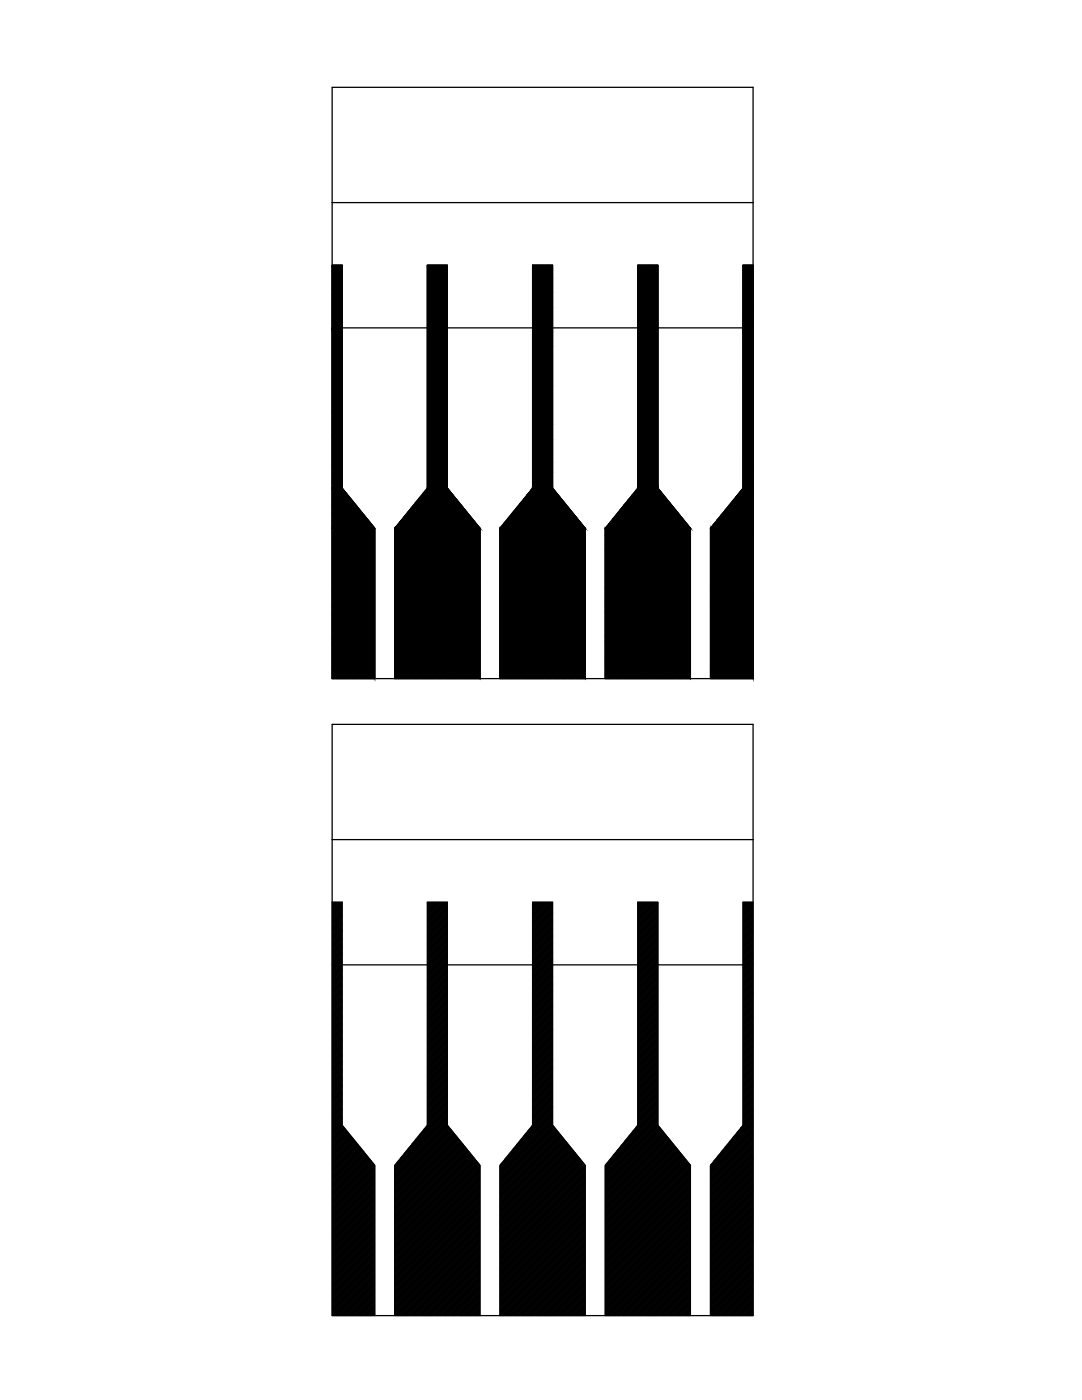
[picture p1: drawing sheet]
<svg xmlns="http://www.w3.org/2000/svg" width="216mm" height="279mm" viewBox="0 0 216 279" stroke-linecap="round" stroke-linejoin="round" font-family="sans-serif">
<!-- layer: 0 -->
<g fill="none" stroke="#000" stroke-width=".25">
<path d="M66.3 40.4v95h84v-95M66.3 40.4v-23h84v23M66.3 52.9h2M66.3 40.4h84M66.3 52.9v.1M66.5 52.9l-.2 .3M66.7 52.9l-.4 .4M66.9 52.9l-.6 .6M67 52.9l-.7 .8M67.2 52.9l-.9 1M67.4 52.9l-1.1 1.2M67.6 52.9l-1.3 1.3"/>
<path d="M67.7 52.9l-1.4 1.5M67.9 52.9l-1.6 1.7M68.1 52.9l-1.8 1.9M68.3 52.9v44.5l6.5 8v30M68.3 52.9l-2 2M68.3 53.1l-2 2M68.3 53.3l-2 2M68.3 53.5l-2 2M68.3 53.7l-2 2M68.3 53.8l-2 2M68.3 54l-2 2M68.3 54.2l-2 2"/>
<path d="M68.3 54.4l-2 2M68.3 54.5l-2 2M68.3 54.7l-2 2M68.3 54.9l-2 2M68.3 55.1l-2 2M68.3 55.2l-2 2M68.3 55.4l-2 2M68.3 55.6l-2 2M68.3 55.8l-2 2M68.3 56l-2 2M68.3 56.1l-2 2M68.3 56.3l-2 2"/>
<path d="M68.3 56.5l-2 2M68.3 56.7l-2 2M68.3 56.8l-2 2M68.3 57l-2 2M68.3 57.2l-2 2M68.3 57.4l-2 2M68.3 57.5l-2 2M68.3 57.7l-2 2M68.3 57.9l-2 2M68.3 58.1l-2 2M68.3 58.2l-2 2M68.3 58.4l-2 2"/>
<path d="M68.3 58.6l-2 2M68.3 58.8l-2 2M68.3 59l-2 2M68.3 59.1l-2 2M68.3 59.3l-2 2M68.3 59.5l-2 2M68.3 59.7l-2 2M68.3 59.8l-2 2M85.4 52.9l-.1 .2M85.6 52.9l-.3 .4M85.8 52.9l-.5 .5M86 52.9l-.7 .7"/>
<path d="M86.1 52.9l-.8 .9M86.3 52.9l-1 1.1M86.5 52.9l-1.2 1.3M86.7 52.9l-1.4 1.4M86.8 52.9l-1.5 1.6M87 52.9l-1.7 1.8M87.2 52.9l-1.9 2M87.4 52.9l-2.1 2.1M87.5 52.9l-2.2 2.3M87.7 52.9l-2.4 2.5M87.9 52.9l-2.6 2.7M88.1 52.9l-2.8 2.8"/>
<path d="M88.3 52.9l-3 3M88.4 52.9l-3.1 3.2M88.6 52.9l-3.3 3.4M88.8 52.9l-3.5 3.5M89 52.9l-3.7 3.7M89.1 52.9l-3.8 3.9M89.3 53l-4 4M89.3 53.2l-4 4M89.3 53.3l-4 4M89.3 53.5l-4 4M89.3 53.7l-4 4M89.3 53.9l-4 4"/>
<path d="M89.3 54l-4 4M89.3 54.2l-4 4M89.3 54.4l-4 4M89.3 54.6l-4 4M89.3 54.7l-4 4M89.3 54.9l-4 4M89.3 55.1l-4 4M89.3 55.3l-4 4M89.3 55.5l-4 4M89.3 55.6l-4 4M89.3 55.8l-4 4M89.3 56l-4 4"/>
<path d="M89.3 56.2l-4 4M89.3 56.3l-4 4M89.3 56.5l-4 4M89.3 56.7l-4 4M89.3 56.9l-4 4M89.3 57l-4 4M89.3 57.2l-4 4M89.3 57.4l-4 4M89.3 57.6l-4 4M89.3 57.7l-4 4.1M89.3 57.9l-4 4M89.3 58.1l-4 4"/>
<path d="M89.3 58.3l-4 4M89.3 58.5l-4 4M89.3 58.6l-4 4M89.3 58.8l-4 4M89.3 59l-4 4M89.3 59.2l-4 4M89.3 59.3l-4 4M89.3 59.5l-4 4M89.3 59.7l-4 4M89.3 59.9l-4 4M106.3 52.9h4v44.5l6.5 8v30M106.3 52.9v44.5l-6.5 8v30"/>
<path d="M106.3 52.9h.1M106.5 52.9l-.2 .2M106.6 52.9l-.3 .4M106.8 52.9l-.5 .6M107 52.9l-.7 .8M107.2 52.9l-.9 .9M107.4 52.9l-1.1 1.1M107.5 52.9l-1.2 1.3M107.7 52.9l-1.4 1.5M107.9 52.9l-1.6 1.6M108 52.9l-1.7 1.8M108.2 52.9l-1.9 2"/>
<path d="M108.4 52.9l-2.1 2.2M108.6 52.9l-2.3 2.4M108.8 52.9l-2.5 2.5M108.9 52.9l-2.6 2.7M109.1 52.9l-2.8 2.9M109.3 52.9l-3 3.1M109.5 52.9l-3.2 3.2M109.6 52.9l-3.3 3.4M109.8 52.9l-3.5 3.6M110 52.9l-3.7 3.8M110.2 52.9l-3.9 3.9M110.3 53l-4 4"/>
<path d="M110.3 53.2l-4 4M110.3 53.4l-4 4M110.3 53.5l-4 4M110.3 53.7l-4 4M110.3 53.9l-4 4M110.3 54.1l-4 4M110.3 54.3l-4 4M110.3 54.4l-4 4M110.3 54.6l-4 4M110.3 54.8l-4 4M110.3 55l-4 4M110.3 55.1l-4 4"/>
<path d="M110.3 55.3l-4 4M110.3 55.5l-4 4M110.3 55.7l-4 4M110.3 55.8l-4 4M110.3 56l-4 4M110.3 56.2l-4 4M110.3 56.4l-4 4M110.3 56.6l-4 4M110.3 56.7l-4 4M110.3 56.9l-4 4M110.3 57.1l-4 4M110.3 57.3l-4 4"/>
<path d="M110.3 57.4l-4 4M110.3 57.6l-4 4M110.3 57.8l-4 4M110.3 58l-4 4M110.3 58.1l-4 4M110.3 58.3l-4 4M110.3 58.5l-4 4M110.3 58.7l-4 4M110.3 58.9l-4 4M110.3 59l-4 4M110.3 59.2l-4 4M110.3 59.4l-4 4"/>
<path d="M110.3 59.6l-4 4M110.3 59.7l-4 4M110.3 59.9l-4 4M127.3 52.9v.1M127.5 52.9l-.2 .3M127.7 52.9l-.4 .4M127.9 52.9l-.6 .6M128 52.9l-.7 .8M128.2 52.9l-.9 1M128.4 52.9l-1.1 1.1M128.6 52.9l-1.3 1.3M128.7 52.9l-1.4 1.5"/>
<path d="M128.9 52.9l-1.6 1.7M129.1 52.9l-1.8 1.9M129.3 52.9l-2 2M129.4 52.9l-2.1 2.2M129.6 52.9l-2.3 2.4M129.8 52.9l-2.5 2.6M130 52.9l-2.7 2.7M130.1 52.9l-2.8 2.9M130.3 52.9l-3 3.1M130.5 52.9l-3.2 3.3M130.7 52.9l-3.4 3.4M130.9 52.9l-3.6 3.6"/>
<path d="M131 52.9l-3.7 3.8M131.2 52.9l-3.9 4M131.3 53.1l-4 4M131.3 53.2l-4 4M131.3 53.4l-4 4M131.3 53.6l-4 4M131.3 53.8l-4 4M131.3 53.9l-4 4M131.3 54.1l-4 4M131.3 54.3l-4 4M131.3 54.5l-4 4M131.3 54.6l-4 4"/>
<path d="M131.3 54.8l-4 4M131.3 55l-4 4M131.3 55.2l-4 4M131.3 55.3l-4 4M131.3 55.5l-4 4M131.3 55.7l-4 4M131.3 55.9l-4 4M131.3 56.1l-4 4M131.3 56.2l-4 4M131.3 56.4l-4 4M131.3 56.6l-4 4M131.3 56.8l-4 4"/>
<path d="M131.3 56.9l-4 4M131.3 57.1l-4 4M131.3 57.3l-4 4M131.3 57.5l-4 4M131.3 57.6l-4 4M131.3 57.8l-4 4M131.3 58l-4 4M131.3 58.2l-4 4M131.3 58.4l-4 4M131.3 58.5l-4 4M131.3 58.7l-4 4M131.3 58.9l-4 4"/>
<path d="M131.3 59.1l-4 4M131.3 59.2l-4 4M131.3 59.4l-4 4M131.3 59.6l-4 4M131.3 59.8l-4 4M131.3 60l-4 3.9M148.4 52.9l-.1 .1M148.5 52.9l-.2 .3M148.7 52.9l-.4 .5M148.9 52.9l-.6 .6M149.1 52.9l-.8 .8M149.2 52.9l-.9 1"/>
<path d="M149.4 52.9l-1.1 1.2M149.6 52.9l-1.3 1.4M149.8 52.9l-1.5 1.5M149.9 52.9l-1.6 1.7M150.1 52.9l-1.8 1.9M150.3 52.9h-2v44.5l-6.5 8v30M150.3 53l-2 2M150.3 53.1l-2 2M150.3 53.3l-2 2M150.3 53.5l-2 2M150.3 53.7l-2 2M150.3 53.9l-2 2"/>
<path d="M150.3 54l-2 2M150.3 54.2l-2 2M150.3 54.4l-2 2M150.3 54.6l-2 2M150.3 54.7l-2 2M150.3 54.9l-2 2M150.3 55.1l-2 2M150.3 55.3l-2 2M150.3 55.4l-2 2M150.3 55.6l-2 2M150.3 55.8l-2 2M150.3 56l-2 2"/>
<path d="M150.3 56.2l-2 2M150.3 56.3l-2 2M150.3 56.5l-2 2M150.3 56.7l-2 2M150.3 56.9l-2 2M150.3 57l-2 2M150.3 57.2l-2 2M150.3 57.4l-2 2M150.3 57.6l-2 2M150.3 57.7l-2 2M150.3 57.9l-2 2M150.3 58.1l-2 2"/>
<path d="M150.3 58.3l-2 2M150.3 58.4l-2 2M150.3 58.6l-2 2M150.3 58.8l-2 2M150.3 59l-2 2M150.3 59.2l-2 2M150.3 59.3l-2 2M150.3 59.5l-2 2M150.3 59.7l-2 2M150.3 59.9l-2 2M68.3 60l-2 2M68.3 60.2l-2 2"/>
<path d="M68.3 60.4l-2 2M68.3 60.5l-2 2M68.3 60.7l-2 2M68.3 60.9l-2 2M68.3 61.1l-2 2M68.3 61.3l-2 2M68.3 61.4l-2 2M68.3 61.6l-2 2M68.3 61.8l-2 2M68.3 62l-2 2M68.3 62.1l-2 2M68.3 62.3l-2 2"/>
<path d="M68.3 62.5l-2 2M68.3 62.7l-2 2M68.3 62.8l-2 2M68.3 63l-2 2M68.3 63.2l-2 2M68.3 63.4l-2 2M68.3 63.5l-2 2M68.3 63.7l-2 2M68.3 63.9l-2 2M68.3 64.1l-2 2M68.3 64.3l-2 2M68.3 64.4l-2 2"/>
<path d="M68.3 64.6l-2 2M68.3 64.8l-2 2M68.3 65l-2 2M68.3 65.1l-2 2M68.3 65.3l-2 2M68.3 65.5l-2 2M68.3 65.7l-2 2M68.3 65.8l-2 2M68.3 66l-2 2M68.3 66.2l-2 2M68.3 66.4l-2 2M68.3 66.6l-2 2"/>
<path d="M68.3 66.7l-2 2M68.3 66.9l-2 2M68.3 67.1l-2 2M68.3 67.3l-2 2M68.3 67.4l-2 2M68.3 67.6l-2 2M68.3 67.8l-2 2M68.3 68l-2 2M68.3 68.1l-2 2M68.3 68.3l-2 2M68.3 68.5l-2 2M68.3 68.7l-2 2"/>
<path d="M68.3 68.9l-2 2M68.3 69l-2 2M68.3 69.2l-2 2M68.3 69.4l-2 2M68.3 69.6l-2 2M68.3 69.7l-2 2M68.3 69.9l-2 2M68.3 70.1l-2 2M68.3 70.3l-2 2M68.3 70.4l-2 2M68.3 70.6l-2 2M68.3 70.8l-2 2"/>
<path d="M68.3 71l-2 2M68.3 71.1l-2 2M68.3 71.3l-2 2M68.3 71.5l-2 2M68.3 71.7l-2 2M68.3 71.9l-2 2M68.3 72l-2 2M68.3 72.2l-2 2M68.3 72.4l-2 2M68.3 72.6l-2 2M68.3 72.7l-2 2M68.3 72.9l-2 2"/>
<path d="M68.3 73.1l-2 2M68.3 73.3l-2 2M68.3 73.4l-2 2M68.3 73.6l-2 2M68.3 73.8l-2 2M68.3 74l-2 2M68.3 74.2l-2 2M68.3 74.3l-2 2M68.3 74.5l-2 2M68.3 74.7l-2 2M68.3 74.9l-2 2M68.3 75l-2 2"/>
<path d="M68.3 75.2l-2 2M68.3 75.4l-2 2M68.3 75.6l-2 2M68.3 75.8l-2 1.9M68.3 75.9l-2 2M68.3 76.1l-2 2M68.3 76.3l-2 2M68.3 76.5l-2 2M68.3 76.6l-2 2M68.3 76.8l-2 2M68.3 77l-2 2M68.3 77.2l-2 2"/>
<path d="M68.3 77.3l-2 2M68.3 77.5l-2 2M68.3 77.7l-2 2M68.3 77.9l-2 2M68.3 78l-2 2M68.3 78.2l-2 2M68.3 78.4l-2 2M68.3 78.6l-2 2M68.3 78.7l-2 2M68.3 78.9l-2 2M68.3 79.1l-2 2M68.3 79.3l-2 2"/>
<path d="M68.3 79.5l-2 2M68.3 79.6l-2 2M68.3 79.8l-2 2M68.3 80l-2 2M89.3 60l-4 4M89.3 60.2l-4 4M89.3 60.4l-4 4M89.3 60.6l-4 4M89.3 60.8l-4 4M89.3 60.9l-4 4M89.3 61.1l-4 4M89.3 61.3l-4 4"/>
<path d="M89.3 61.5l-4 4-17-.1M89.3 61.6l-4 4M89.3 61.8l-4 4M89.3 62l-4 4M89.3 62.2l-4 4M89.3 62.4l-4 3.9M89.3 62.5l-4 4M89.3 62.7l-4 4M89.3 62.9l-4 4M89.3 63.1l-4 4M89.3 63.2l-4 4M89.3 63.4l-4 4"/>
<path d="M89.3 63.6l-4 4M89.3 63.8l-4 4M89.3 63.9l-4 4M89.3 64.1l-4 4M89.3 64.3l-4 4M89.3 64.5l-4 4M89.3 64.7l-4 4M89.3 64.8l-4 4M89.3 65l-4 4M89.3 65.2l-4 4M89.3 65.3l-4 4M89.3 65.5l-4 4"/>
<path d="M89.3 65.7l-4 4M89.3 65.9l-4 4M89.3 66.1l-4 4M89.3 66.2l-4 4M89.3 66.4l-4 4M89.3 66.6l-4 4M89.3 66.8l-4 4M89.3 66.9l-4 4M89.3 67.1l-4 4M89.3 67.3l-4 4M89.3 67.5l-4 4M89.3 67.7l-4 4"/>
<path d="M89.3 67.8l-4 4M89.3 68l-4 4M89.3 68.2l-4 4M89.3 68.4l-4 4M89.3 68.5l-4 4M89.3 68.7l-4 4M89.3 68.9l-4 4M89.3 69.1l-4 4M89.3 69.2l-4 4M89.3 69.4l-4 4M89.3 69.6l-4 4M89.3 69.8l-4 4"/>
<path d="M89.3 70l-4 4M89.3 70.1l-4 4M89.3 70.3l-4 4M89.3 70.5l-4 4M89.3 70.7l-4 4M89.3 70.8l-4 4M89.3 71l-4 4M89.3 71.2l-4 4M89.3 71.4l-4 4M89.3 71.5l-4 4M89.3 71.7l-4 4M89.3 71.9l-4 4"/>
<path d="M89.3 72.1l-4 4M89.3 72.2l-4 4M89.3 72.4l-4 4M89.3 72.6l-4 4M89.3 72.8l-4 4M89.3 73l-4 4M89.3 73.1l-4 4M89.3 73.3l-4 4M89.3 73.5l-4 4M89.3 73.7l-4 4M89.3 73.8l-4 4M89.3 74l-4 4"/>
<path d="M89.3 74.2l-4 4M89.3 74.4l-4 4M89.3 74.5l-4 4M89.3 74.7l-4 4M89.3 74.9l-4 4M89.3 75.1l-4 4M89.3 75.3l-4 4M89.3 75.4l-4 4M89.3 75.6l-4 4M89.3 75.8l-4 4M89.3 76l-4 4M89.3 76.1l-4 4"/>
<path d="M89.3 76.3l-4 4M89.3 76.5l-4 4M89.3 76.7l-4 4M89.3 76.8l-4 4M89.3 77l-4 4M89.3 77.2l-4 4M89.3 77.4l-4 4M89.3 77.6l-4 4M89.3 77.7l-4 4M89.3 77.9l-4 4M89.3 78.1l-4 4M89.3 78.3l-4 4"/>
<path d="M89.3 78.4l-4 4M89.3 78.6l-4 4M89.3 78.8l-4 4M89.3 79l-4 4M89.3 79.1l-4 4M89.3 79.3l-4 4M89.3 79.5l-4 4M89.3 79.7l-4 4M89.3 79.8l-4 4M89.3 65.4h17M110.3 60.1l-4 4M110.3 60.3l-4 4"/>
<path d="M110.3 60.4l-4 4M110.3 60.6l-4 4M110.3 60.8l-4 4M110.3 61l-4 4M110.3 61.1l-4 4M110.3 61.3l-4 4M110.3 61.5l-4 4M110.3 61.7l-4 4M110.3 61.9l-4 4M110.3 62l-4 4M110.3 62.2l-4 4M110.3 62.4l-4 4"/>
<path d="M110.3 62.6l-4 4M110.3 62.7l-4 4M110.3 62.9l-4 4M110.3 63.1l-4 4M110.3 63.3l-4 4M110.3 63.4l-4 4M110.3 63.6l-4 4M110.3 63.8l-4 4M110.3 64l-4 4M110.3 64.2l-4 4M110.3 64.3l-4 4M110.3 64.5l-4 4"/>
<path d="M110.3 64.7l-4 4M110.3 64.9l-4 4M110.3 65l-4 4M110.3 65.2l-4 4M110.3 65.4l-4 4M110.3 65.6l-4 4M110.3 65.7l-4 4M110.3 65.9l-4 4M110.3 66.1l-4 4M110.3 66.3l-4 4M110.3 66.4l-4 4M110.3 66.6l-4 4"/>
<path d="M110.3 66.8l-4 4M110.3 67l-4 4M110.3 67.2l-4 4M110.3 67.3l-4 4M110.3 67.5l-4 4M110.3 67.7l-4 4M110.3 67.9l-4 4M110.3 68l-4 4M110.3 68.2l-4 4M110.3 68.4l-4 4M110.3 68.6l-4 4M110.3 68.7l-4 4"/>
<path d="M110.3 68.9l-4 4M110.3 69.1l-4 4M110.3 69.3l-4 4M110.3 69.5l-4 4M110.3 69.6l-4 4M110.3 69.8l-4 4M110.3 70l-4 4M110.3 70.2l-4 4M110.3 70.3l-4 4M110.3 70.5l-4 4M110.3 70.7l-4 4M110.3 70.9l-4 4"/>
<path d="M110.3 71l-4 4M110.3 71.2l-4 4M110.3 71.4l-4 4M110.3 71.6l-4 4M110.3 71.8l-4 4M110.3 71.9l-4 4M110.3 72.1l-4 4M110.3 72.3l-4 4M110.3 72.5l-4 4M110.3 72.6l-4 4M110.3 72.8l-4 4M110.3 73l-4 4"/>
<path d="M110.3 73.2l-4 4M110.3 73.3l-4 4M110.3 73.5l-4 4M110.3 73.7l-4 4M110.3 73.9l-4 4M110.3 74l-4 4M110.3 74.2l-4 4M110.3 74.4l-4 4M110.3 74.6l-4 4M110.3 74.8l-4 4M110.3 74.9l-4 4M110.3 75.1l-4 4"/>
<path d="M110.3 75.3l-4 4M110.3 75.5l-4 4M110.3 75.6l-4 4M110.3 75.8l-4 4M110.3 76l-4 4M110.3 76.2l-4 4M110.3 76.3l-4 4M110.3 76.5l-4 4M110.3 76.7l-4 4M110.3 76.9l-4 4M110.3 77.1l-4 4M110.3 77.2l-4 4"/>
<path d="M110.3 77.4l-4 4M110.3 77.6l-4 4M110.3 77.8l-4 4M110.3 77.9l-4 4M110.3 78.1l-4 4M110.3 78.3l-4 4M110.3 78.5l-4 4M110.3 78.7l-4 4M110.3 78.8l-4 4M110.3 79l-4 4M110.3 79.2l-4 4M110.3 79.4l-4 4"/>
<path d="M110.3 79.5l-4 4M110.3 79.7l-4 4M110.3 79.9l-4 4M110.3 65.4h17M131.3 60.1l-4 4M131.3 60.3l-4 4M131.3 60.5l-4 4M131.3 60.6l-4 4.1M131.3 60.8l-4 4M131.3 61l-4 4M131.3 61.2l-4 4M131.3 61.4l-4 4"/>
<path d="M131.3 61.5l-4 4M131.3 61.7l-4 4M131.3 61.9l-4 4M131.3 62.1l-4 4M131.3 62.2l-4 4M131.3 62.4l-4 4M131.3 62.6l-4 4M131.3 62.8l-4 4M131.3 62.9l-4 4M131.3 63.1l-4 4M131.3 63.3l-4 4M131.3 63.5l-4 4"/>
<path d="M131.3 63.7l-4 4M131.3 63.8l-4 4M131.3 64l-4 4M131.3 64.2l-4 4M131.3 64.4l-4 4M131.3 64.5l-4 4M131.3 64.7l-4 4M131.3 64.9l-4 4M131.3 65.1l-4 4M131.3 65.3l-4 4M131.3 65.4l-4 4M131.3 65.6l-4 4"/>
<path d="M131.3 65.8l-4 4M131.3 66l-4 4M131.3 66.1l-4 4M131.3 66.3l-4 4M131.3 66.5l-4 4M131.3 66.7l-4 4M131.3 66.8l-4 4M131.3 67l-4 4M131.3 67.2l-4 4M131.3 67.4l-4 4M131.3 67.5l-4 4.1M131.3 67.7l-4 4"/>
<path d="M131.3 67.9l-4 4M131.3 68.1l-4 4M131.3 68.3l-4 4M131.3 68.4l-4 4M131.3 68.6l-4 4M131.3 68.8l-4 4M131.3 69l-4 4M131.3 69.1l-4 4M131.3 69.3l-4 4M131.3 69.5l-4 4M131.3 69.7l-4 4M131.3 69.8l-4 4"/>
<path d="M131.3 70l-4 4M131.3 70.2l-4 4M131.3 70.4l-4 4M131.3 70.6l-4 4M131.3 70.7l-4 4M131.3 70.9l-4 4M131.3 71.1l-4 4M131.3 71.3l-4 4M131.3 71.4l-4 4M131.3 71.6l-4 4M131.3 71.8l-4 4M131.3 72l-4 4"/>
<path d="M131.3 72.1l-4 4M131.3 72.3l-4 4M131.3 72.5l-4 4M131.3 72.7l-4 4M131.3 72.9l-4 4M131.3 73l-4 4M131.3 73.2l-4 4M131.3 73.4l-4 4M131.3 73.6l-4 4M131.3 73.7l-4 4M131.3 73.9l-4 4M131.3 74.1l-4 4"/>
<path d="M131.3 74.3l-4 4M131.3 74.4l-4 4M131.3 74.6l-4 4M131.3 74.8l-4 4M131.3 75l-4 4M131.3 75.1l-4 4M131.3 75.3l-4 4M131.3 75.5l-4 4M131.3 75.7l-4 4M131.3 75.9l-4 4M131.3 76l-4 4M131.3 76.2l-4 4"/>
<path d="M131.3 76.4l-4 4M131.3 76.6l-4 4M131.3 76.7l-4 4M131.3 76.9l-4 4M131.3 77.1l-4 4M131.3 77.3l-4 4M131.3 77.4l-4 4M131.3 77.6l-4 4M131.3 77.8l-4 4M131.3 78l-4 4M131.3 78.2l-4 4M131.3 78.3l-4 4"/>
<path d="M131.3 78.5l-4 4M131.3 78.7l-4 4M131.3 78.9l-4 4M131.3 79l-4 4M131.3 79.2l-4 4M131.3 79.4l-4 4M131.3 79.6l-4 4M131.3 79.7l-4 4M131.3 79.9l-4 4M131.3 65.4h17M150.3 60l-2 2M150.3 60.2l-2 2"/>
<path d="M150.3 60.4l-2 2M150.3 60.6l-2 2M150.3 60.7l-2 2M150.3 60.9l-2 2M150.3 61.1l-2 2M150.3 61.3l-2 2M150.3 61.5l-2 2M150.3 61.6l-2 2M150.3 61.8l-2 2M150.3 62l-2 2M150.3 62.2l-2 2M150.3 62.3l-2 2"/>
<path d="M150.3 62.5l-2 2M150.3 62.7l-2 2M150.3 62.9l-2 2M150.3 63l-2 2M150.3 63.2l-2 2M150.3 63.4l-2 2M150.3 63.6l-2 2M150.3 63.8l-2 2M150.3 63.9l-2 2M150.3 64.1l-2 2M150.3 64.3l-2 2M150.3 64.5l-2 2"/>
<path d="M150.3 64.6l-2 2M150.3 64.8l-2 2M150.3 65l-2 2M150.3 65.2l-2 2M150.3 65.3l-2 2M150.3 65.5l-2 2M150.3 65.7l-2 2M150.3 65.9l-2 2M150.3 66l-2 2M150.3 66.2l-2 2M150.3 66.4l-2 2M150.3 66.6l-2 2"/>
<path d="M150.3 66.8l-2 2M150.3 66.9l-2 2M150.3 67.1l-2 2M150.3 67.3l-2 2M150.3 67.5l-2 2M150.3 67.6l-2 2M150.3 67.8l-2 2M150.3 68l-2 2M150.3 68.2l-2 2M150.3 68.3l-2 2M150.3 68.5l-2 2M150.3 68.7l-2 2"/>
<path d="M150.3 68.9l-2 2M150.3 69.1l-2 2M150.3 69.2l-2 2M150.3 69.4l-2 2M150.3 69.6l-2 2M150.3 69.8l-2 2M150.3 69.9l-2 2M150.3 70.1l-2 2M150.3 70.3l-2 2M150.3 70.5l-2 2M150.3 70.6l-2 2M150.3 70.8l-2 2"/>
<path d="M150.3 71l-2 2M150.3 71.2l-2 2M150.3 71.3l-2 2M150.3 71.5l-2 2M150.3 71.7l-2 2M150.3 71.9l-2 2M150.3 72.1l-2 2M150.3 72.2l-2 2M150.3 72.4l-2 2M150.3 72.6l-2 2M150.3 72.8l-2 2M150.3 72.9l-2 2"/>
<path d="M150.3 73.1l-2 2M150.3 73.3l-2 2M150.3 73.5l-2 2M150.3 73.6l-2 2M150.3 73.8l-2 2M150.3 74l-2 2M150.3 74.2l-2 2M150.3 74.4l-2 2M150.3 74.5l-2 2M150.3 74.7l-2 2M150.3 74.9l-2 2M150.3 75.1l-2 2"/>
<path d="M150.3 75.2l-2 2M150.3 75.4l-2 2M150.3 75.6l-2 2M150.3 75.8l-2 2M150.3 76l-2 1.9M150.3 76.1l-2 2M150.3 76.3l-2 2M150.3 76.5l-2 2M150.3 76.7l-2 2M150.3 76.8l-2 2M150.3 77l-2 2M150.3 77.2l-2 2"/>
<path d="M150.3 77.4l-2 2M150.3 77.5l-2 2M150.3 77.7l-2 2M150.3 77.9l-2 2M150.3 78.1l-2 2M150.3 78.2l-2 2M150.3 78.4l-2 2M150.3 78.6l-2 2M150.3 78.8l-2 2M150.3 78.9l-2 2M150.3 79.1l-2 2M150.3 79.3l-2 2"/>
<path d="M150.3 79.5l-2 2M150.3 79.7l-2 2M150.3 79.8l-2 2M68.3 80.2l-2 2M68.3 80.3l-2 2M68.3 80.5l-2 2M68.3 80.7l-2 2M68.3 80.9l-2 2M68.3 81.1l-2 2M68.3 81.2l-2 2M68.3 81.4l-2 2M68.3 81.6l-2 2"/>
<path d="M68.3 81.8l-2 2M68.3 81.9l-2 2M68.3 82.1l-2 2M68.3 82.3l-2 2M68.3 82.5l-2 2M68.3 82.6l-2 2M68.3 82.8l-2 2M68.3 83l-2 2M68.3 83.2l-2 2M68.3 83.4l-2 2M68.3 83.5l-2 2M68.3 83.7l-2 2"/>
<path d="M68.3 83.9l-2 2M68.3 84.1l-2 2M68.3 84.2l-2 2M68.3 84.4l-2 2M68.3 84.6l-2 2M68.3 84.8l-2 2M68.3 84.9l-2 2M68.3 85.1l-2 2M68.3 85.3l-2 2M68.3 85.5l-2 2M68.3 85.6l-2 2M68.3 85.8l-2 2"/>
<path d="M68.3 86l-2 2M68.3 86.2l-2 2M68.3 86.4l-2 2M68.3 86.5l-2 2M68.3 86.7l-2 2M68.3 86.9l-2 2M68.3 87.1l-2 2M68.3 87.2l-2 2M68.3 87.4l-2 2M68.3 87.6l-2 2M68.3 87.8l-2 2M68.3 87.9l-2 2"/>
<path d="M68.3 88.1l-2 2M68.3 88.3l-2 2M68.3 88.5l-2 2M68.3 88.7l-2 2M68.3 88.8l-2 2M68.3 89l-2 2M68.3 89.2l-2 2M68.3 89.4l-2 2M68.3 89.5l-2 2M68.3 89.7l-2 2M68.3 89.9l-2 2M68.3 90.1l-2 2"/>
<path d="M68.3 90.2l-2 2M68.3 90.4l-2 2M68.3 90.6l-2 2M68.3 90.8l-2 2M68.3 90.9l-2 2M68.3 91.1l-2 2M68.3 91.3l-2 2M68.3 91.5l-2 2M68.3 91.7l-2 2M68.3 91.8l-2 2M68.3 92l-2 2M68.3 92.2l-2 2"/>
<path d="M68.3 92.4l-2 2M68.3 92.5l-2 2M68.3 92.7l-2 2M68.3 92.9l-2 2M68.3 93.1l-2 2M68.3 93.2l-2 2M68.3 93.6l-2 2M68.3 93.4l-2 2M68.3 93.8l-2 2M68.3 94l-2 2M68.3 94.1l-2 2M68.3 94.3l-2 2"/>
<path d="M68.3 94.5l-2 2M68.3 94.7l-2 2M68.3 94.8l-2 2M68.3 95l-2 2M68.3 95.2l-2 2M68.3 95.4l-2 2M68.3 95.5l-2 2M68.3 95.7l-2 2M68.3 95.9l-2 2M68.3 96.1l-2 2M68.3 96.3l-2 2M68.3 96.4l-2 2"/>
<path d="M68.3 96.6l-2 2M68.3 96.8l-2 2M68.3 97l-2 2M68.3 97.1l-2 2M68.3 97.3l-2 2M68.3 97.5l-2 2M68.4 97.6l-2.1 2.1M68.5 97.7l-2.2 2.1M68.5 97.8l-2.2 2.2M68.6 97.8l-2.3 2.4M68.7 98l-2.4 2.4M68.8 98.1l-2.5 2.4"/>
<path d="M68.8 98.1l-2.5 2.6M68.9 98.2l-2.6 2.7M69 98.3l-2.7 2.8M69.1 98.4l-2.8 2.9M69.2 98.5l-2.9 2.9M69.3 98.6l-3 3M69.3 98.7l-3 3.1M69.4 98.8l-3.1 3.2M69.5 98.9l-3.2 3.2M69.6 99l-3.3 3.3M69.6 99.1l-3.3 3.4M69.7 99.2l-3.4 3.5"/>
<path d="M69.8 99.3l-3.5 3.5M69.9 99.4l-3.6 3.6M70 99.5l-3.7 3.7M70 99.6l-3.7 3.8M70.1 99.7l-3.8 3.9M70.2 99.8l-3.9 3.9M70.3 99.9l-4 4M70.4 100l-4.1 4.1M89.3 80l-4 4M89.3 80.2l-4 4M89.3 80.4l-4 4M89.3 80.6l-4 4"/>
<path d="M89.3 80.7l-4 4M89.3 80.9l-4 4M89.3 81.1l-4 4M89.3 81.3l-4 4M89.3 81.4l-4 4M89.3 81.6l-4 4M89.3 81.8l-4 4M89.3 82l-4 4M89.3 82.1l-4 4M89.3 82.3l-4 4M89.3 82.5l-4 4M89.3 82.7l-4 4"/>
<path d="M89.3 82.9l-4 4M89.3 83l-4 4M89.3 83.2l-4 4M89.3 83.4l-4 4M89.3 83.6l-4 4M89.3 83.7l-4 4M89.3 83.9l-4 4M89.3 84.1l-4 4M89.3 84.3l-4 4M89.3 84.4l-4 4M89.3 84.6l-4 4M89.3 84.8l-4 4"/>
<path d="M89.3 85l-4 4M89.3 85.1l-4 4.1M89.3 85.3l-4 4M89.3 85.5l-4 4M89.3 85.7l-4 4M89.3 85.9l-4 4M89.3 86l-4 4M89.3 86.2l-4 4M89.3 86.4l-4 4M89.3 86.6l-4 4M89.3 86.7l-4 4M89.3 86.9l-4 4"/>
<path d="M89.3 87.1l-4 4M89.3 87.3l-4 4M89.3 87.4l-4 4M89.3 87.6l-4 4M89.3 87.8l-4 4M89.3 88l-4 4M89.3 88.2l-4 4M89.3 88.3l-4 4M89.3 88.5l-4 4M89.3 88.7l-4 4M89.3 88.9l-4 4M89.3 89l-4 4"/>
<path d="M89.3 89.2l-4 4M89.3 89.4l-4 4M89.3 89.6l-4 4M89.3 89.8l-4 3.9M89.3 89.9l-4 4M89.3 90.1l-4 4M89.3 90.3l-4 4M89.3 90.5l-4 4M89.3 90.6l-4 4M89.3 90.8l-4 4M89.3 91l-4 4M89.3 91.2l-4 4"/>
<path d="M89.3 91.3l-4 4M89.3 91.5l-4 4M89.3 91.7l-4 4M89.3 91.9l-4 4M89.3 92.1l-4 4M89.3 92.2l-4 4M89.3 92.4l-4 4M89.3 92.6l-4 4M89.3 92.7l-4 4M89.3 92.9l-4 4M89.3 93.1l-4 4M89.3 93.3l-4 4"/>
<path d="M89.3 93.5l-4.2 4.1M89.3 93.6l-4.9 4.9M89.3 93.8l-5.7 5.7M89.3 94l-6.5 6.4M89.3 94.2l-7.2 7.2M89.3 94.3l-8 8M89.3 94.5l-8.8 8.7M89.3 94.7l-9.5 9.5M89.3 94.9l-10.3 10.2M89.3 95.1l-10.5 10.5M89.3 95.2l-10.5 10.5M89.3 95.4l-10.5 10.5"/>
<path d="M89.3 95.6l-10.5 10.5M89.3 95.8l-10.5 10.5M89.3 95.9l-10.5 10.5M89.3 96.1l-10.5 10.5M89.3 96.3l-10.5 10.5M89.3 96.5l-10.5 10.5M89.3 96.6l-10.5 10.5M89.3 96.8l-10.5 10.5M89.3 97l-10.5 10.5M89.3 97.2l-10.5 10.5M89.3 97.4l-10.5 10.5M89.3 97.5l-10.5 10.5"/>
<path d="M89.4 97.6l-10.6 10.6M89.5 97.7l-10.7 10.7M89.5 97.8l-10.7 10.8M89.6 97.9l-10.8 10.8M89.7 98l-10.9 10.9M89.8 98.1l-11 11M89.9 98.2l-11.1 11.1M89.9 98.3l-11.1 11.1M90 98.4l-11.2 11.2M90.1 98.5l-11.3 11.3M90.2 98.6l-11.4 11.4M90.3 98.7l-11.5 11.4"/>
<path d="M90.3 98.7l-11.5 11.6M90.4 98.8l-11.6 11.7M90.5 99l-11.7 11.7M90.6 99l-11.8 11.9M90.7 99.1l-11.9 11.9M90.7 99.2l-11.9 12M90.8 99.3l-12 12.1M90.9 99.4l-12.1 12.2M91 99.5l-12.2 12.2M91.1 99.6l-12.3 12.3M91.1 99.7l-12.3 12.4M91.2 99.8l-12.4 12.5"/>
<path d="M91.3 99.9l-12.5 12.5M110.3 80.1l-4 4M110.3 80.2l-4 4M110.3 80.4l-4 4M110.3 80.6l-4 4M110.3 80.8l-4 4M110.3 80.9l-4 4M110.3 81.1l-4 4M110.3 81.3l-4 4M110.3 81.5l-4 4M110.3 81.7l-4 4M110.3 81.8l-4 4"/>
<path d="M110.3 82l-4 4M110.3 82.2l-4 4M110.3 82.4l-4 4M110.3 82.5l-4 4M110.3 82.7l-4 4M110.3 82.9l-4 4M110.3 83.1l-4 4M110.3 83.2l-4 4M110.3 83.4l-4 4M110.3 83.6l-4 4M110.3 83.8l-4 4M110.3 84l-4 4"/>
<path d="M110.3 84.1l-4 4M110.3 84.3l-4 4M110.3 84.5l-4 4M110.3 84.7l-4 4M110.3 84.8l-4 4M110.3 85l-4 4M110.3 85.2l-4 4M110.3 85.4l-4 4M110.3 85.5l-4 4M110.3 85.7l-4 4M110.3 85.9l-4 4M110.3 86.1l-4 4"/>
<path d="M110.3 86.3l-4 4M110.3 86.4l-4 4M110.3 86.6l-4 4M110.3 86.8l-4 4M110.3 87l-4 4M110.3 87.1l-4 4M110.3 87.3l-4 4M110.3 87.5l-4 4M110.3 87.7l-4 4M110.3 87.8l-4 4M110.3 88l-4 4M110.3 88.2l-4 4"/>
<path d="M110.3 88.4l-4 4M110.3 88.5l-4 4M110.3 88.7l-4 4M110.3 88.9l-4 4M110.3 89.1l-4 4M110.3 89.3l-4 4M110.3 89.4l-4 4M110.3 89.6l-4 4M110.3 89.8l-4 4M110.3 90l-4 4M110.3 90.1l-4 4M110.3 90.3l-4 4"/>
<path d="M110.3 90.5l-4 4M110.3 90.7l-4 4M110.3 90.8l-4 4M110.3 91l-4 4M110.3 91.2l-4 4M110.3 91.4l-4 4M110.3 91.6l-4 4M110.3 91.7l-4 4M110.3 91.9l-4 4M110.3 92.1l-4 4M110.3 92.3l-4 4M110.3 92.4l-4 4"/>
<path d="M110.3 92.6l-4 4M110.3 92.8l-4 4M110.3 93l-4 4M110.3 93.1l-4 4M110.3 93.3l-4 4M110.3 93.5l-4.3 4.3M110.3 93.7l-5.1 5M110.3 93.8l-5.8 5.9M110.3 94l-6.6 6.6M110.3 94.2l-7.4 7.4M110.3 94.4l-8.1 8.1M110.3 94.6l-8.9 8.8"/>
<path d="M110.3 94.7l-9.7 9.7M110.3 94.9l-10.5 10.4M110.3 95.1l-10.5 10.5M110.3 95.3l-10.5 10.5M110.3 95.4l-10.5 10.5M110.3 95.6l-10.5 10.5M110.3 95.8l-10.5 10.5M110.3 96l-10.5 10.5M110.3 96.1l-10.5 10.5M110.3 96.3l-10.5 10.5M110.3 96.5l-10.5 10.5M110.3 96.7l-10.5 10.5"/>
<path d="M110.3 96.9l-10.5 10.5M110.3 97l-10.5 10.5M110.3 97.2l-10.5 10.5M110.3 97.4l-10.5 10.5M110.3 97.5l-10.5 10.6M110.4 97.6l-10.6 10.6M110.5 97.7l-10.7 10.7M110.6 97.8l-10.8 10.8M110.6 97.9l-10.8 10.9M110.7 98l-10.9 11M110.8 98.1l-11 11M110.9 98.2l-11.1 11.1"/>
<path d="M111 98.3l-11.2 11.2M111 98.4l-11.2 11.3M111.1 98.5l-11.3 11.3M111.2 98.6l-11.4 11.4M111.3 98.7l-11.5 11.5M111.4 98.8l-11.6 11.6M111.4 98.9l-11.6 11.6M111.5 99l-11.7 11.7M111.6 99.1l-11.8 11.8M111.7 99.2l-11.9 11.9M111.8 99.3l-12 11.9M111.8 99.4l-12 12"/>
<path d="M111.9 99.5l-12.1 12.1M112 99.6l-12.2 12.2M112.1 99.6l-12.3 12.3M112.1 99.7l-12.3 12.4M112.2 99.8l-12.4 12.5M112.3 99.9l-12.5 12.6M131.3 97.4v-44.5h-4v44.5l-6.5 8v30M131.3 97.4l6.5 8v30M131.3 80.1l-4 4M131.3 80.3l-4 4M131.3 80.5l-4 4M131.3 80.6l-4 4"/>
<path d="M131.3 80.8l-4 4M131.3 81l-4 4M131.3 81.2l-4 4M131.3 81.3l-4 4M131.3 81.5l-4 4M131.3 81.7l-4 4M131.3 81.9l-4 4M131.3 82l-4 4M131.3 82.2l-4 4M131.3 82.4l-4 4M131.3 82.6l-4 4M131.3 82.7l-4 4"/>
<path d="M131.3 82.9l-4 4M131.3 83.1l-4 4M131.3 83.3l-4 4M131.3 83.5l-4 4M131.3 83.6l-4 4M131.3 83.8l-4 4M131.3 84l-4 4M131.3 84.2l-4 4M131.3 84.3l-4 4M131.3 84.5l-4 4M131.3 84.7l-4 4M131.3 84.9l-4 4"/>
<path d="M131.3 85l-4 4M131.3 85.2l-4 4M131.3 85.4l-4 4M131.3 85.6l-4 4M131.3 85.8l-4 4M131.3 85.9l-4 4M131.3 86.1l-4 4M131.3 86.3l-4 4M131.3 86.5l-4 4M131.3 86.6l-4 4M131.3 86.8l-4 4M131.3 87l-4 4"/>
<path d="M131.3 87.2l-4 4M131.3 87.4l-4 3.9M131.3 87.5l-4 4M131.3 87.7l-4 4M131.3 87.9l-4 4M131.3 88l-4 4.1M131.3 88.2l-4 4M131.3 88.4l-4 4M131.3 88.6l-4 4M131.3 88.8l-4 4M131.3 88.9l-4 4M131.3 89.1l-4 4"/>
<path d="M131.3 89.3l-4 4M131.3 89.5l-4 4M131.3 89.6l-4 4M131.3 89.8l-4 4M131.3 90l-4 4M131.3 90.2l-4 4M131.3 90.3l-4 4M131.3 90.5l-4 4M131.3 90.7l-4 4M131.3 90.9l-4 4M131.3 91.1l-4 4M131.3 91.2l-4 4"/>
<path d="M131.3 91.4l-4 4M131.3 91.6l-4 4M131.3 91.8l-4 4M131.3 91.9l-4 4M131.3 92.1l-4 4M131.3 92.3l-4 4M131.3 92.5l-4 4M131.3 92.7l-4 4M131.3 92.8l-4 4M131.3 93l-4 4M131.3 93.2l-4 4M131.3 93.4l-4 4"/>
<path d="M131.3 93.5l-4.5 4.5M131.3 93.7l-5.2 5.2M131.3 93.9l-6 6M131.3 94.1l-6.8 6.7M131.3 94.2l-7.5 7.6M131.3 94.4l-8.3 8.3M131.3 94.6l-9.1 9M131.3 94.8l-9.8 9.8M131.3 95l-10.5 10.4M131.3 95.1l-10.5 10.5M131.3 95.3l-10.5 10.5M131.3 95.5l-10.5 10.5"/>
<path d="M131.3 95.7l-10.5 10.5M131.3 95.8l-10.5 10.5M131.3 96l-10.5 10.5M131.3 96.2l-10.5 10.5M131.3 96.4l-10.5 10.5M131.3 96.5l-10.5 10.5M131.3 96.7l-10.5 10.5M131.3 96.9l-10.5 10.5M131.3 97.1l-10.5 10.5M131.3 97.2l-10.5 10.5M131.3 97.4l-10.5 10.5M131.3 97.5l-10.5 10.6"/>
<path d="M131.4 97.6l-10.6 10.7M131.5 97.7l-10.7 10.8M131.6 97.8l-10.8 10.8M131.7 97.9l-10.9 10.9M131.7 98l-10.9 11M131.8 98.1l-11 11.1M131.9 98.2l-11.1 11.1M132 98.3l-11.2 11.2M132.1 98.4l-11.3 11.3M132.1 98.5l-11.3 11.4M132.2 98.6l-11.4 11.4M132.3 98.7l-11.5 11.5"/>
<path d="M132.4 98.8l-11.6 11.6M132.4 98.9l-11.6 11.7M132.5 99l-11.7 11.8M132.6 99.1l-11.8 11.8M132.7 99.2l-11.9 11.9M132.8 99.3l-12 12M132.8 99.4l-12 12.1M132.9 99.5l-12.1 12.1M133 99.6l-12.2 12.2M133.1 99.7l-12.3 12.3M133.2 99.8l-12.4 12.4M133.2 99.9l-12.4 12.4"/>
<path d="M133.3 100l-12.5 12.5M150.3 80l-2 2M150.3 80.2l-2 2M150.3 80.4l-2 2M150.3 80.5l-2 2M150.3 80.7l-2 2M150.3 80.9l-2 2M150.3 81.1l-2 2M150.3 81.3l-2 2M150.3 81.4l-2 2M150.3 81.6l-2 2M150.3 81.8l-2 2"/>
<path d="M150.3 82l-2 2M150.3 82.1l-2 2M150.3 82.3l-2 2M150.3 82.5l-2 2M150.3 82.7l-2 2M150.3 82.8l-2 2M150.3 83l-2 2M150.3 83.2l-2 2M150.3 83.4l-2 2M150.3 83.6l-2 2M150.3 83.7l-2 2M150.3 83.9l-2 2"/>
<path d="M150.3 84.1l-2 2M150.3 84.3l-2 2M150.3 84.4l-2 2M150.3 84.6l-2 2M150.3 84.8l-2 2M150.3 85l-2 2M150.3 85.1l-2 2M150.3 85.3l-2 2M150.3 85.5l-2 2M150.3 85.7l-2 2M150.3 85.8l-2 2M150.3 86l-2 2"/>
<path d="M150.3 86.2l-2 2M150.3 86.4l-2 2M150.3 86.6l-2 2M150.3 86.7l-2 2M150.3 86.9l-2 2M150.3 87.1l-2 2M150.3 87.3l-2 2M150.3 87.4l-2 2M150.3 87.6l-2 2M150.3 87.8l-2 2M150.3 88l-2 2M150.3 88.1l-2 2"/>
<path d="M150.3 88.3l-2 2M150.3 88.5l-2 2M150.3 88.7l-2 2M150.3 88.9l-2 2M150.3 89l-2 2M150.3 89.2l-2 2M150.3 89.4l-2 2M150.3 89.6l-2 2M150.3 89.7l-2 2M150.3 89.9l-2 2M150.3 90.1l-2 2M150.3 90.3l-2 2"/>
<path d="M150.3 90.4l-2 2M150.3 90.6l-2 2M150.3 90.8l-2 2M150.3 91l-2 2M150.3 91.2l-2 2M150.3 91.3l-2 2M150.3 91.5l-2 2M150.3 91.7l-2 2M150.3 91.9l-2 2M150.3 92l-2 2M150.3 92.2l-2 2M150.3 92.4l-2 2"/>
<path d="M150.3 92.6l-2 2M150.3 92.7l-2 2M150.3 92.9l-2 2M150.3 93.1l-2 2M150.3 93.3l-2 2M150.3 93.4l-2 2M150.3 93.6l-2 2M150.3 93.8l-2 2M150.3 94l-2 2M150.3 94.2l-2 2M150.3 94.3l-2 2M150.3 94.5l-2 2"/>
<path d="M150.3 94.7l-2 2M150.3 94.9l-2 2M150.3 95l-2 2M150.3 95.2l-2 2M150.3 95.4l-2 2M150.3 95.6l-2.6 2.6M150.3 95.7l-3.4 3.4M150.3 95.9l-4.2 4.2M150.3 96.1l-4.9 4.9M150.3 96.3l-5.7 5.6M150.3 96.5l-6.5 6.4M150.3 96.6l-7.2 7.2"/>
<path d="M150.3 96.8l-8 8M150.3 97l-8.5 8.5M150.3 97.2l-8.5 8.5M150.3 97.3l-8.5 8.5M150.3 97.5l-8.5 8.5M150.3 97.7l-8.5 8.5M150.3 97.9l-8.5 8.5M150.3 98l-8.5 8.5M150.3 98.2l-8.5 8.5M150.3 98.4l-8.5 8.5M150.3 98.6l-8.5 8.5M150.3 98.7l-8.5 8.5"/>
<path d="M150.3 98.9l-8.5 8.5M150.3 99.1l-8.5 8.5M150.3 99.3l-8.5 8.5M150.3 99.5l-8.5 8.5M150.3 99.6l-8.5 8.5M150.3 99.8l-8.5 8.5M150.3 100l-8.5 8.5M70.4 100.1l-4.1 4.2M70.5 100.2l-4.2 4.2M70.6 100.3l-4.3 4.3M70.7 100.4l-4.4 4.4M70.8 100.5l-4.5 4.5"/>
<path d="M70.8 100.6l-4.5 4.5M70.9 100.7l-4.6 4.6M71 100.8l-4.7 4.7M71.1 100.9l-4.8 4.8M71.2 101l-4.9 4.9M71.2 101.1l-4.9 4.9M71.3 101.2l-5 5M71.4 101.3l-5.1 5.1M71.5 101.4l-5.2 5.2M71.5 101.5l-5.2 5.2M71.6 101.6l-5.3 5.3M71.7 101.7l-5.4 5.4"/>
<path d="M71.8 101.8l-5.5 5.5M71.9 101.9l-5.6 5.5M71.9 101.9l-5.6 5.7M72 102.1l-5.7 5.7M72.1 102.1l-5.8 5.9M72.2 102.2l-5.9 5.9M72.3 102.3l-6 6M72.3 102.4l-6 6.1M72.4 102.5l-6.1 6.2M72.5 102.6l-6.2 6.3M72.6 102.7l-6.3 6.3M72.7 102.8l-6.4 6.4"/>
<path d="M72.7 102.9l-6.4 6.5M72.8 103l-6.5 6.6M72.9 103.1l-6.6 6.6M73 103.2l-6.7 6.7M73 103.3l-6.7 6.8M73.1 103.4l-6.8 6.9M73.2 103.5l-6.9 7M73.3 103.6l-7 7M73.4 103.7l-7.1 7.1M73.5 103.8l-7.2 7.2M73.5 103.9l-7.2 7.3M73.6 104l-7.3 7.3"/>
<path d="M73.7 104.1l-7.4 7.4M73.8 104.2l-7.5 7.5M73.8 104.3l-7.5 7.6M73.9 104.4l-7.6 7.6M74 104.5l-7.7 7.7M74.1 104.6l-7.8 7.8M74.2 104.7l-7.9 7.9M74.2 104.8l-7.9 8M74.3 104.9l-8 8M74.4 105l-8.1 8.1M74.5 105.1l-8.2 8.2M74.6 105.2l-8.3 8.3"/>
<path d="M74.6 105.3l-8.3 8.3M74.7 105.4l-8.4 8.4M74.8 105.5l-8.5 8.5M74.8 105.7l-8.5 8.5M74.8 105.8l-8.5 8.5M74.8 106l-8.5 8.5M74.8 106.2l-8.5 8.5M74.8 106.4l-8.5 8.5M74.8 106.5l-8.5 8.5M74.8 106.7l-8.5 8.5M74.8 106.9l-8.5 8.5M74.8 107.1l-8.5 8.5"/>
<path d="M74.8 107.3l-8.5 8.5M74.8 107.4l-8.5 8.5M74.8 107.6l-8.5 8.5M74.8 107.8l-8.5 8.5M74.8 108l-8.5 8.5M74.8 108.1l-8.5 8.5M74.8 108.3l-8.5 8.5M74.8 108.5l-8.5 8.5M74.8 108.7l-8.5 8.5M74.8 108.8l-8.5 8.5M74.8 109l-8.5 8.5M74.8 109.2l-8.5 8.5"/>
<path d="M74.8 109.4l-8.5 8.5M74.8 109.6l-8.5 8.5M74.8 109.7l-8.5 8.5M74.8 109.9l-8.5 8.5M74.8 110.1l-8.5 8.5M74.8 110.3l-8.5 8.5M74.8 110.4l-8.5 8.5M74.8 110.6l-8.5 8.5M74.8 110.8l-8.5 8.5M74.8 111l-8.5 8.5M74.8 111.1l-8.5 8.5M74.8 111.3l-8.5 8.5"/>
<path d="M74.8 111.5l-8.5 8.5M74.8 111.7l-8.5 8.5M74.8 111.9l-8.5 8.5M74.8 112l-8.5 8.5M74.8 112.2l-8.5 8.5M74.8 112.4l-8.5 8.5M74.8 112.6l-8.5 8.5M74.8 112.7l-8.5 8.5M74.8 112.9l-8.5 8.5M74.8 113.1l-8.5 8.5M74.8 113.3l-8.5 8.5M74.8 113.4l-8.5 8.5"/>
<path d="M74.8 113.6l-8.5 8.5M74.8 113.8l-8.5 8.5M74.8 114l-8.5 8.5M74.8 114.1l-8.5 8.5M74.8 114.3l-8.5 8.5M74.8 114.5l-8.5 8.5M74.8 114.7l-8.5 8.5M74.8 114.9l-8.5 8.5M74.8 115l-8.5 8.5M74.8 115.2l-8.5 8.5M74.8 115.4l-8.5 8.5M74.8 115.6l-8.5 8.5"/>
<path d="M74.8 115.7l-8.5 8.5M74.8 115.9l-8.5 8.5M74.8 116.1l-8.5 8.5M74.8 116.3l-8.5 8.5M74.8 116.4l-8.5 8.5M74.8 116.6l-8.5 8.5M74.8 116.8l-8.5 8.5M74.8 117l-8.5 8.5M74.8 117.2l-8.5 8.5M74.8 117.3l-8.5 8.5M74.8 117.5l-8.5 8.5M74.8 117.7l-8.5 8.5"/>
<path d="M74.8 117.9l-8.5 8.5M74.8 118l-8.5 8.5M74.8 118.2l-8.5 8.5M74.8 118.4l-8.5 8.5M74.8 118.6l-8.5 8.5M74.8 118.7l-8.5 8.5M74.8 118.9l-8.5 8.5M74.8 119.1l-8.5 8.5M74.8 119.3l-8.5 8.5M74.8 119.5l-8.5 8.4M74.8 119.6l-8.5 8.5M74.8 119.8l-8.5 8.5"/>
<path d="M74.8 120l-8.5 8.5M91.4 100l-12.6 12.6M91.5 100.1l-12.7 12.7M91.5 100.2l-12.7 12.8M91.6 100.3l-12.8 12.9M91.7 100.4l-12.9 12.9M91.8 100.5l-13 13M91.8 100.6l-13 13.1M91.9 100.7l-13.1 13.2M92 100.8l-13.2 13.2M92.1 100.9l-13.3 13.3M92.2 101l-13.4 13.4"/>
<path d="M92.2 101.1l-13.4 13.5M92.3 101.2l-13.5 13.5M92.4 101.3l-13.6 13.6M92.5 101.4l-13.7 13.7M92.6 101.5l-13.8 13.8M92.6 101.6l-13.8 13.9M92.7 101.7l-13.9 13.9M92.8 101.8l-14 14M92.9 101.9l-14.1 14.1M93 102l-14.2 14.2M93 102.1l-14.2 14.2M93.1 102.2l-14.3 14.3"/>
<path d="M93.2 102.3l-14.4 14.4M93.3 102.4l-14.5 14.5M93.3 102.5l-14.5 14.5M93.4 102.6l-14.6 14.6M93.5 102.7l-14.7 14.7M93.6 102.8l-14.8 14.8M93.7 102.8l-14.9 14.9M93.8 102.9l-15 15M93.8 103l-15 15.1M93.9 103.1l-15.1 15.2M94 103.2l-15.2 15.3M94.1 103.3l-15.3 15.3"/>
<path d="M94.1 103.4l-15.3 15.4M94.2 103.5l-15.4 15.5M94.3 103.6l-15.5 15.6M94.4 103.7l-15.6 15.6M94.5 103.8l-15.7 15.7M94.5 103.9l-15.7 15.8M94.6 104l-15.8 15.9M94.7 104.1l-15.9 15.9M94.8 104.2l-16 16M94.9 104.3l-16.1 16.1M94.9 104.4l-16.1 16.2M95 104.5l-16.2 16.3"/>
<path d="M95.1 104.6l-16.3 16.3M95.2 104.7l-16.4 16.4M95.3 104.8l-16.5 16.5M95.3 104.9l-16.5 16.6M95.4 105l-16.6 16.6M95.5 105.1l-16.7 16.7M95.6 105.2l-16.8 16.8M95.6 105.3l-16.8 16.9M95.7 105.4l-16.9 17M95.8 118.4l-17 17v-30l6.5-8v-44.5h4v44.5l6.5 8v30M95.8 105.5l-17 17M95.8 105.7l-17 17"/>
<path d="M95.8 105.9l-17 17M95.8 106.1l-17 16.9M95.8 106.2l-17 17M95.8 106.4l-17 17M95.8 106.6l-17 17M95.8 106.8l-17 17M95.8 106.9l-17 17M95.8 107.1l-17 17M95.8 107.3l-17 17M95.8 107.5l-17 17M95.8 107.6l-17 17M95.8 107.8l-17 17"/>
<path d="M95.8 108l-17 17M95.8 108.2l-17 17M95.8 108.3l-17 17M95.8 108.5l-17 17M95.8 108.7l-17 17M95.8 108.9l-17 17M95.8 109.1l-17 17M95.8 109.2l-17 17M95.8 109.4l-17 17M95.8 109.6l-17 17M95.8 109.8l-17 17M95.8 109.9l-17 17"/>
<path d="M95.8 110.1l-17 17M95.8 110.3l-17 17M95.8 110.5l-17 17M95.8 110.6l-17 17.1M95.8 110.8l-17 17M95.8 111l-17 17M95.8 111.2l-17 17M95.8 111.4l-17 17M95.8 111.5l-17 17M95.8 111.7l-17 17M95.8 111.9l-17 17M95.8 112.1l-17 17"/>
<path d="M95.8 112.2l-17 17M95.8 112.4l-17 17M95.8 112.6l-17 17M95.8 112.8l-17 17M95.8 112.9l-17 17M95.8 113.1l-17 17M95.8 113.3l-17 17M95.8 113.5l-17 17M95.8 113.7l-17 17M95.8 113.8l-17 17M95.8 114l-17 17M95.8 114.2l-17 17"/>
<path d="M95.8 114.4l-17 17M95.8 114.5l-17 17M95.8 114.7l-17 17M95.8 114.9l-17 17M95.8 115.1l-17 17M95.8 115.2l-17 17M95.8 115.4l-17 17M95.8 115.6l-17 17M95.8 115.8l-17 17M95.8 115.9l-17 17.1M95.8 116.1l-17 17M95.8 116.3l-17 17"/>
<path d="M95.8 116.5l-17 17M95.8 116.7l-17 17M95.8 116.8l-17 17M95.8 117l-17 17M95.8 117.2l-17 17M95.8 117.4l-17 17M95.8 117.5l-17 17M95.8 117.7l-17 17M95.8 117.9l-17 17M95.8 118.1l-17 17M95.8 118.3l-17 17M95.8 118.6l-16.9 16.8"/>
<path d="M95.8 118.8l-16.7 16.6M95.8 119l-16.5 16.4M95.8 119.1l-16.3 16.3M95.8 119.3l-16.1 16.1M95.8 119.5l-16 15.9M95.8 119.7l-15.8 15.7M95.8 119.8l-15.6 15.6M112.4 100l-12.6 12.7M112.5 100.1l-12.7 12.7M112.5 100.2l-12.7 12.8M112.6 100.3l-12.8 12.9M112.7 100.4l-12.9 13"/>
<path d="M112.8 100.5l-13 13M112.9 100.6l-13.1 13.1M112.9 100.7l-13.1 13.2M113 100.8l-13.2 13.3M113.1 100.9l-13.3 13.4M113.2 101l-13.4 13.4M113.3 101.1l-13.5 13.5M113.3 101.2l-13.5 13.6M113.4 101.3l-13.6 13.7M113.5 101.4l-13.7 13.7M113.6 101.5l-13.8 13.8M113.7 101.6l-13.9 13.9"/>
<path d="M113.7 101.7l-13.9 14M113.8 101.8l-14 14M113.9 101.9l-14.1 14.1M114 102l-14.2 14.2M114 102.1l-14.2 14.3M114.1 102.2l-14.3 14.4M114.2 102.3l-14.4 14.4M114.3 102.4l-14.5 14.5M114.4 102.5l-14.6 14.6M114.4 102.6l-14.6 14.7M114.5 102.7l-14.7 14.7M114.6 102.8l-14.8 14.8"/>
<path d="M114.7 102.9l-14.9 14.9M114.8 103l-15 15M114.8 103.1l-15 15M114.9 103.2l-15.1 15.1M115 103.3l-15.2 15.2M115.1 103.4l-15.3 15.3M115.2 103.4l-15.4 15.4M115.2 103.6l-15.4 15.4M115.3 103.6l-15.5 15.6M115.4 103.7l-15.6 15.7M115.5 103.8l-15.7 15.8M115.6 103.9l-15.8 15.8"/>
<path d="M115.6 104l-15.8 15.9M115.7 104.1l-15.9 16M115.8 104.2l-16 16.1M115.9 104.3l-16.1 16.1M116 104.4l-16.2 16.2M116 104.5l-16.2 16.3M116.1 104.6l-16.3 16.4M116.2 104.7l-16.4 16.4M116.3 104.8l-16.5 16.5M116.3 104.9l-16.5 16.6M116.4 105l-16.6 16.7M116.5 105.1l-16.7 16.8"/>
<path d="M116.6 105.2l-16.8 16.8M116.7 105.3l-16.9 16.9M116.7 105.4l-16.9 17M116.8 105.6l-17 17M116.8 105.7l-17 17M116.8 105.9l-17 17M116.8 106.1l-17 17M116.8 106.3l-17 17M116.8 106.4l-17 17M116.8 106.6l-17 17M116.8 106.8l-17 17M116.8 107l-17 17"/>
<path d="M116.8 107.2l-17 16.9M116.8 107.3l-17 17M116.8 107.5l-17 17M116.8 107.7l-17 17M116.8 107.9l-17 17M116.8 108l-17 17M116.8 108.2l-17 17M116.8 108.4l-17 17M116.8 108.6l-17 17M116.8 108.7l-17 17M116.8 108.9l-17 17M116.8 109.1l-17 17"/>
<path d="M116.8 109.3l-17 17M116.8 109.4l-17 17M116.8 109.6l-17 17M116.8 109.8l-17 17M116.8 110l-17 17M116.8 110.2l-17 17M116.8 110.3l-17 17M116.8 110.5l-17 17M116.8 110.7l-17 17M116.8 110.9l-17 17M116.8 111l-17 17M116.8 111.2l-17 17"/>
<path d="M116.8 111.4l-17 17M116.8 111.6l-17 17M116.8 111.7l-17 17M116.8 111.9l-17 17M116.8 112.1l-17 17M116.8 112.3l-17 17M116.8 112.5l-17 17M116.8 112.6l-17 17M116.8 112.8l-17 17M116.8 113l-17 17M116.8 113.2l-17 17M116.8 113.3l-17 17"/>
<path d="M116.8 113.5l-17 17M116.8 113.7l-17 17M116.8 113.9l-17 17M116.8 114l-17 17M116.8 114.2l-17 17M116.8 114.4l-17 17M116.8 114.6l-17 17M116.8 114.8l-17 16.9M116.8 114.9l-17 17M116.8 115.1l-17 17M116.8 115.3l-17 17M116.8 115.5l-17 17"/>
<path d="M116.8 115.6l-17 17M116.8 115.8l-17 17M116.8 116l-17 17M116.8 116.2l-17 17M116.8 116.3l-17 17M116.8 116.5l-17 17M116.8 116.7l-17 17M116.8 116.9l-17 17M116.8 117l-17 17M116.8 117.2l-17 17M116.8 117.4l-17 17M116.8 117.6l-17 17"/>
<path d="M116.8 117.8l-17 17M116.8 117.9l-17 17M116.8 118.1l-17 17M116.8 118.3l-17 17M116.8 118.5l-17 16.9M116.8 118.6l-16.8 16.8M116.8 118.8l-16.6 16.6M116.8 119l-16.5 16.4M116.8 119.2l-16.3 16.2M116.8 119.3l-16.1 16.1M116.8 119.5l-15.9 15.9M116.8 119.7l-15.8 15.7"/>
<path d="M116.8 119.9l-15.6 15.5M133.4 100.1l-12.6 12.6M133.5 100.2l-12.7 12.7M133.6 100.3l-12.8 12.7M133.6 100.3l-12.8 12.9M133.7 100.5l-12.9 12.9M133.8 100.5l-13 13.1M133.9 100.6l-13.1 13.2M134 100.7l-13.2 13.2M134 100.8l-13.2 13.3M134.1 100.9l-13.3 13.4M134.2 101l-13.4 13.5"/>
<path d="M134.3 101.1l-13.5 13.5M134.3 101.2l-13.5 13.6M134.4 101.3l-13.6 13.7M134.5 101.4l-13.7 13.8M134.6 101.5l-13.8 13.8M134.7 101.6l-13.9 13.9M134.8 101.7l-14 14M134.8 101.8l-14 14.1M134.9 101.9l-14.1 14.2M135 102l-14.2 14.2M135.1 102.1l-14.3 14.3M135.1 102.2l-14.3 14.4"/>
<path d="M135.2 102.3l-14.4 14.5M135.3 102.4l-14.5 14.5M135.4 102.5l-14.6 14.6M135.5 102.6l-14.7 14.7M135.5 102.7l-14.7 14.8M135.6 102.8l-14.8 14.8M135.7 102.9l-14.9 14.9M135.8 103l-15 15M135.9 103.1l-15.1 15.1M135.9 103.2l-15.1 15.1M136 103.3l-15.2 15.2M136.1 103.4l-15.3 15.3"/>
<path d="M136.2 103.5l-15.4 15.4M136.3 103.6l-15.5 15.5M136.3 103.7l-15.5 15.5M136.4 103.8l-15.6 15.6M136.5 103.9l-15.7 15.7M136.6 104l-15.8 15.8M136.6 104.1l-15.8 15.8M136.7 104.2l-15.9 15.9M136.8 104.3l-16 16M136.9 104.3l-16.1 16.2M137 104.4l-16.2 16.2M137 104.5l-16.2 16.3"/>
<path d="M137.1 104.6l-16.3 16.4M137.2 104.7l-16.4 16.5M137.3 104.8l-16.5 16.6M137.4 104.9l-16.6 16.6M137.4 105l-16.6 16.7M137.5 105.1l-16.7 16.8M137.6 105.2l-16.8 16.9M137.7 105.3l-16.9 16.9M137.8 105.4l-17 17M137.8 105.6l-17 17M137.8 105.8l-17 17M137.8 105.9l-17 17.1"/>
<path d="M137.8 106.1l-17 17M137.8 106.3l-17 17M137.8 106.5l-17 17M137.8 106.7l-17 17M137.8 106.8l-17 17M137.8 107l-17 17M137.8 107.2l-17 17M137.8 107.4l-17 17M137.8 107.5l-17 17M137.8 107.7l-17 17M137.8 107.9l-17 17M137.8 108.1l-17 17"/>
<path d="M137.8 108.2l-17 17.1M137.8 108.4l-17 17M137.8 108.6l-17 17M137.8 108.8l-17 17M137.8 109l-17 16.9M137.8 109.1l-17 17M137.8 109.3l-17 17M137.8 109.5l-17 17M137.8 109.7l-17 17M137.8 109.8l-17 17M137.8 110l-17 17M137.8 110.2l-17 17"/>
<path d="M137.8 110.4l-17 17M137.8 110.5l-17 17M137.8 110.7l-17 17M137.8 110.9l-17 17M137.8 111.1l-17 17M137.8 111.2l-17 17.1M137.8 111.4l-17 17M137.8 111.6l-17 17M137.8 111.8l-17 17M137.8 112l-17 17M137.8 112.1l-17 17M137.8 112.3l-17 17"/>
<path d="M137.8 112.5l-17 17M137.8 112.7l-17 17M137.8 112.8l-17 17M137.8 113l-17 17M137.8 113.2l-17 17M137.8 113.4l-17 17M137.8 113.5l-17 17.1M137.8 113.7l-17 17M137.8 113.9l-17 17M137.8 114.1l-17 17M137.8 114.3l-17 17M137.8 114.4l-17 17"/>
<path d="M137.8 114.6l-17 17M137.8 114.8l-17 17M137.8 115l-17 17M137.8 115.1l-17 17M137.8 115.3l-17 17M137.8 115.5l-17 17M137.8 115.7l-17 17M137.8 115.9l-17 16.9M137.8 116l-17 17M137.8 116.2l-17 17M137.8 116.4l-17 17M137.8 116.6l-17 17"/>
<path d="M137.8 116.7l-17 17M137.8 116.9l-17 17M137.8 117.1l-17 17M137.8 117.3l-17 17M137.8 117.4l-17 17M137.8 117.6l-17 17M137.8 117.8l-17 17M137.8 118l-17 17M137.8 118.1l-17 17M137.8 118.3l-17 17M137.8 118.5l-17 16.9M137.8 118.7l-16.8 16.7"/>
<path d="M137.8 118.9l-16.6 16.5M137.8 119l-16.4 16.4M137.8 119.2l-16.3 16.2M137.8 119.4l-16.1 16M137.8 119.6l-15.9 15.8M137.8 119.7l-15.7 15.7M137.8 119.9l-15.5 15.5M150.3 100.2l-8.5 8.5M150.3 100.3l-8.5 8.5M150.3 100.5l-8.5 8.5M150.3 100.7l-8.5 8.5M150.3 100.9l-8.5 8.5"/>
<path d="M150.3 101l-8.5 8.6M150.3 101.2l-8.5 8.5M150.3 101.4l-8.5 8.5M150.3 101.6l-8.5 8.5M150.3 101.8l-8.5 8.5M150.3 101.9l-8.5 8.5M150.3 102.1l-8.5 8.5M150.3 102.3l-8.5 8.5M150.3 102.5l-8.5 8.5M150.3 102.6l-8.5 8.5M150.3 102.8l-8.5 8.5M150.3 103l-8.5 8.5"/>
<path d="M150.3 103.2l-8.5 8.5M150.3 103.4l-8.5 8.5M150.3 103.5l-8.5 8.5M150.3 103.7l-8.5 8.5M150.3 103.9l-8.5 8.5M150.3 104.1l-8.5 8.5M150.3 104.2l-8.5 8.5M150.3 104.4l-8.5 8.5M150.3 104.6l-8.5 8.5M150.3 104.8l-8.5 8.5M150.3 104.9l-8.5 8.5M150.3 105.1l-8.5 8.5"/>
<path d="M150.3 105.3l-8.5 8.5M150.3 105.5l-8.5 8.5M150.3 105.6l-8.5 8.5M150.3 105.8l-8.5 8.5M150.3 106l-8.5 8.5M150.3 106.2l-8.5 8.5M150.3 106.3l-8.5 8.6M150.3 106.5l-8.5 8.5M150.3 106.7l-8.5 8.5M150.3 106.9l-8.5 8.5M150.3 107.1l-8.5 8.5M150.3 107.2l-8.5 8.5"/>
<path d="M150.3 107.4l-8.5 8.5M150.3 107.6l-8.5 8.5M150.3 107.8l-8.5 8.5M150.3 107.9l-8.5 8.5M150.3 108.1l-8.5 8.5M150.3 108.3l-8.5 8.5M150.3 108.5l-8.5 8.5M150.3 108.7l-8.5 8.5M150.3 108.8l-8.5 8.5M150.3 109l-8.5 8.5M150.3 109.2l-8.5 8.5M150.3 109.4l-8.5 8.5"/>
<path d="M150.3 109.5l-8.5 8.5M150.3 109.7l-8.5 8.5M150.3 109.9l-8.5 8.5M150.3 110.1l-8.5 8.5M150.3 110.2l-8.5 8.5M150.3 110.4l-8.5 8.5M150.3 110.6l-8.5 8.5M150.3 110.8l-8.5 8.5M150.3 111l-8.5 8.5M150.3 111.1l-8.5 8.5M150.3 111.3l-8.5 8.5M150.3 111.5l-8.5 8.5"/>
<path d="M150.3 111.7l-8.5 8.5M150.3 111.8l-8.5 8.5M150.3 112l-8.5 8.5M150.3 112.2l-8.5 8.5M150.3 112.4l-8.5 8.5M150.3 112.5l-8.5 8.5M150.3 112.7l-8.5 8.5M150.3 112.9l-8.5 8.5M150.3 113.1l-8.5 8.5M150.3 113.2l-8.5 8.5M150.3 113.4l-8.5 8.5M150.3 113.6l-8.5 8.5"/>
<path d="M150.3 113.8l-8.5 8.5M150.3 114l-8.5 8.5M150.3 114.1l-8.5 8.5M150.3 114.3l-8.5 8.5M150.3 114.5l-8.5 8.5M150.3 114.7l-8.5 8.5M150.3 114.8l-8.5 8.5M150.3 115l-8.5 8.5M150.3 115.2l-8.5 8.5M150.3 115.4l-8.5 8.5M150.3 115.5l-8.5 8.5M150.3 115.7l-8.5 8.5"/>
<path d="M150.3 115.9l-8.5 8.5M150.3 116.1l-8.5 8.5M150.3 116.3l-8.5 8.5M150.3 116.4l-8.5 8.5M150.3 116.6l-8.5 8.5M150.3 116.8l-8.5 8.5M150.3 117l-8.5 8.5M150.3 117.1l-8.5 8.5M150.3 117.3l-8.5 8.5M150.3 117.5l-8.5 8.5M150.3 117.7l-8.5 8.5M150.3 117.8l-8.5 8.5"/>
<path d="M150.3 118l-8.5 8.5M150.3 118.2l-8.5 8.5M150.3 118.4l-8.5 8.5M150.3 118.6l-8.5 8.4M150.3 118.7l-8.5 8.5M150.3 118.9l-8.5 8.5M150.3 119.1l-8.5 8.5M150.3 119.3l-8.5 8.5M150.3 119.4l-8.5 8.5M150.3 119.6l-8.5 8.5M150.3 119.8l-8.5 8.5M150.3 120l-8.5 8.5"/>
<path d="M74.8 120.2l-8.5 8.5M74.8 120.3l-8.5 8.5M74.8 120.5l-8.5 8.5M74.8 120.7l-8.5 8.5M74.8 120.9l-8.5 8.5M74.8 121l-8.5 8.5M74.8 121.2l-8.5 8.5M74.8 121.4l-8.5 8.5M74.8 121.6l-8.5 8.5M74.8 121.7l-8.5 8.5M74.8 121.9l-8.5 8.5M74.8 122.1l-8.5 8.5"/>
<path d="M74.8 122.3l-8.5 8.5M74.8 122.5l-8.5 8.5M74.8 122.6l-8.5 8.5M74.8 122.8l-8.5 8.5M74.8 123l-8.5 8.5M74.8 123.2l-8.5 8.5M74.8 123.3l-8.5 8.5M74.8 123.5l-8.5 8.5M74.8 123.7l-8.5 8.5M74.8 123.9l-8.5 8.5M74.8 124l-8.5 8.5M74.8 124.2l-8.5 8.5"/>
<path d="M74.8 124.4l-8.5 8.5M74.8 124.6l-8.5 8.5M74.8 124.8l-8.5 8.5M74.8 124.9l-8.5 8.5M74.8 125.1l-8.5 8.5M74.8 125.3l-8.5 8.5M74.8 125.5l-8.5 8.5M74.8 125.6l-8.5 8.5M74.8 125.8l-8.5 8.5M74.8 126l-8.5 8.5M74.8 126.2l-8.5 8.5M74.8 126.3l-8.5 8.5"/>
<path d="M74.8 126.5l-8.5 8.5M74.8 126.7l-8.5 8.5M74.8 126.9l-8.5 8.5M74.8 127l-8.4 8.4M74.8 127.2l-8.2 8.2M74.8 127.4l-8.1 8M74.8 127.6l-7.9 7.8M74.8 127.8l-7.7 7.6M74.8 127.9l-7.5 7.5M74.8 128.1l-7.3 7.3M74.8 128.3l-7.2 7.1M74.8 128.5l-7 6.9"/>
<path d="M74.8 128.6l-6.8 6.8M74.8 128.8l-6.6 6.6M74.8 129l-6.5 6.4M74.8 129.2l-6.3 6.2M74.8 129.3l-6.1 6.1M74.8 129.5l-5.9 5.9M74.8 129.7l-5.8 5.7M74.8 129.9l-5.6 5.5M74.8 130.1l-5.4 5.3M74.8 130.2l-5.2 5.2M74.8 130.4l-5.1 5M74.8 130.6l-4.9 4.8"/>
<path d="M74.8 130.8l-4.7 4.6M74.8 130.9l-4.5 4.5M74.8 131.1l-4.3 4.3M74.8 131.3l-4.2 4.1M74.8 131.5l-4 3.9M74.8 131.7l-3.8 3.7M74.8 131.8l-3.6 3.6M74.8 132l-3.5 3.4M74.8 132.2l-3.3 3.2M74.8 132.4l-3.1 3M74.8 132.5l-2.9 2.9M74.8 132.7l-2.8 2.7"/>
<path d="M74.8 132.9l-2.6 2.5M74.8 133.1l-2.4 2.3M74.8 133.2l-2.2 2.2M74.8 133.4l-2 2M74.8 133.6l-1.9 1.8M74.8 133.8l-1.7 1.6M74.8 133.9l-1.5 1.5M74.8 134.1l-1.3 1.3M74.8 134.3l-1.2 1.1M74.8 134.5l-1 .9M74.8 134.7l-.8 .7M74.8 134.8l-.6 .6"/>
<path d="M74.8 135l-.4 .4M74.8 135.2l-.3 .2M74.8 135.4h-.1M95.8 120l-15.4 15.4M95.8 120.2l-15.3 15.2M95.8 120.4l-15.1 15M95.8 120.6l-14.9 14.8M95.8 120.7l-14.7 14.7M95.8 120.9l-14.6 14.5M95.8 121.1l-14.4 14.3M95.8 121.3l-14.2 14.1M95.8 121.4l-14 14"/>
<path d="M95.8 121.6l-13.8 13.8M95.8 121.8l-13.7 13.6M95.8 122l-13.5 13.4M95.8 122.1l-13.3 13.3M95.8 122.3l-13.1 13.1M95.8 122.5l-13 12.9M95.8 122.7l-12.8 12.7M95.8 122.8l-12.6 12.6M95.8 123l-12.4 12.4M95.8 123.2l-12.3 12.2M95.8 123.4l-12.1 12M95.8 123.6l-11.9 11.8"/>
<path d="M95.8 123.7l-11.7 11.7M95.8 123.9l-11.6 11.5M95.8 124.1l-11.4 11.3M95.8 124.3l-11.2 11.1M95.8 124.4l-11 11M95.8 124.6l-10.8 10.8M95.8 124.8l-10.7 10.6M95.8 125l-10.5 10.4M95.8 125.1l-10.3 10.3M95.8 125.3l-10.1 10.1M95.8 125.5l-10 9.9M95.8 125.7l-9.8 9.7"/>
<path d="M95.8 125.9l-9.6 9.5M95.8 126l-9.4 9.4M95.8 126.2l-9.3 9.2M95.8 126.4l-9.1 9M95.8 126.6l-8.9 8.8M95.8 126.7l-8.7 8.7M95.8 126.9l-8.5 8.5M95.8 127.1l-8.4 8.3M95.8 127.3l-8.2 8.1M95.8 127.4l-8 8M95.8 127.6l-7.8 7.8M95.8 127.8l-7.7 7.6"/>
<path d="M95.8 128l-7.5 7.4M95.8 128.2l-7.3 7.2M95.8 128.3l-7.1 7.1M95.8 128.5l-7 6.9M95.8 128.7l-6.8 6.7M95.8 128.9l-6.6 6.5M95.8 129l-6.4 6.4M95.8 129.2l-6.3 6.2M95.8 129.4l-6.1 6M95.8 129.6l-5.9 5.8M95.8 129.7l-5.7 5.7M95.8 129.9l-5.5 5.5"/>
<path d="M95.8 130.1l-5.4 5.3M95.8 130.3l-5.2 5.1M95.8 130.4l-5 5M95.8 130.6l-4.8 4.8M95.8 130.8l-4.7 4.6M95.8 131l-4.5 4.4M95.8 131.2l-4.3 4.2M95.8 131.3l-4.1 4.1M95.8 131.5l-4 3.9M95.8 131.7l-3.8 3.7M95.8 131.9l-3.6 3.5M95.8 132l-3.4 3.4"/>
<path d="M95.8 132.2l-3.2 3.2M95.8 132.4l-3.1 3M95.8 132.6l-2.9 2.8M95.8 132.7l-2.7 2.7M95.8 132.9l-2.5 2.5M95.8 133.1l-2.4 2.3M95.8 133.3l-2.2 2.1M95.8 133.5l-2 1.9M95.8 133.6l-1.8 1.8M95.8 133.8l-1.7 1.6M95.8 134l-1.5 1.4M95.8 134.2l-1.3 1.2"/>
<path d="M95.8 134.3l-1.1 1.1M95.8 134.5l-.9 .9M95.8 134.7l-.8 .7M95.8 134.9l-.6 .5M95.8 135l-.4 .4M95.8 135.2l-.2 .2M95.8 135.4h-.1M116.8 120.1l-15.4 15.3M116.8 120.2l-15.2 15.2M116.8 120.4l-15.1 15M116.8 120.6l-14.9 14.8M116.8 120.8l-14.7 14.6"/>
<path d="M116.8 120.9l-14.5 14.5M116.8 121.1l-14.3 14.3M116.8 121.3l-14.2 14.1M116.8 121.5l-14 13.9M116.8 121.6l-13.8 13.8M116.8 121.8l-13.6 13.6M116.8 122l-13.5 13.4M116.8 122.2l-13.3 13.2M116.8 122.4l-13.1 13M116.8 122.5l-12.9 12.9M116.8 122.7l-12.8 12.7M116.8 122.9l-12.6 12.5"/>
<path d="M116.8 123.1l-12.4 12.3M116.8 123.2l-12.2 12.2M116.8 123.4l-12.1 12M116.8 123.6l-11.9 11.8M116.8 123.8l-11.7 11.6M116.8 123.9l-11.5 11.5M116.8 124.1l-11.3 11.3M116.8 124.3l-11.2 11.1M116.8 124.5l-11 10.9M116.8 124.6l-10.8 10.8M116.8 124.8l-10.6 10.6M116.8 125l-10.5 10.4"/>
<path d="M116.8 125.2l-10.3 10.2M116.8 125.4l-10.1 10M116.8 125.5l-9.9 9.9M116.8 125.7l-9.8 9.7M116.8 125.9l-9.6 9.5M116.8 126.1l-9.4 9.3M116.8 126.2l-9.2 9.2M116.8 126.4l-9 9M116.8 126.6l-8.9 8.8M116.8 126.8l-8.7 8.6M116.8 126.9l-8.5 8.5M116.8 127.1l-8.3 8.3"/>
<path d="M116.8 127.3l-8.2 8.1M116.8 127.5l-8 7.9M116.8 127.7l-7.8 7.7M116.8 127.8l-7.6 7.6M116.8 128l-7.5 7.4M116.8 128.2l-7.3 7.2M116.8 128.4l-7.1 7M116.8 128.5l-6.9 6.9M116.8 128.7l-6.8 6.7M116.8 128.9l-6.6 6.5M116.8 129.1l-6.4 6.3M116.8 129.3l-6.2 6.1"/>
<path d="M116.8 129.4l-6 6M116.8 129.6l-5.9 5.8M116.8 129.8l-5.7 5.6M116.8 129.9l-5.5 5.5M116.8 130.1l-5.3 5.3M116.8 130.3l-5.2 5.1M116.8 130.5l-5 4.9M116.8 130.7l-4.8 4.7M116.8 130.8l-4.6 4.6M116.8 131l-4.5 4.4M116.8 131.2l-4.3 4.2M116.8 131.4l-4.1 4"/>
<path d="M116.8 131.5l-3.9 3.9M116.8 131.7l-3.7 3.7M116.8 131.9l-3.6 3.5M116.8 132.1l-3.4 3.3M116.8 132.3l-3.2 3.1M116.8 132.4l-3 3M116.8 132.6l-2.9 2.8M116.8 132.8l-2.7 2.6M116.8 133l-2.5 2.4M116.8 133.1l-2.3 2.3M116.8 133.3l-2.2 2.1M116.8 133.5l-2 1.9"/>
<path d="M116.8 133.7l-1.8 1.7M116.8 133.8l-1.6 1.6M116.8 134l-1.4 1.4M116.8 134.2l-1.3 1.2M116.8 134.4l-1.1 1M116.8 134.6l-.9 .8M116.8 134.7l-.7 .7M116.8 134.9l-.6 .5M116.8 135.1l-.4 .3M116.8 135.3l-.2 .1M137.8 120.1l-15.4 15.3M137.8 120.3l-15.2 15.1"/>
<path d="M137.8 120.4l-15 15M137.8 120.6l-14.8 14.8M137.8 120.8l-14.7 14.6M137.8 121l-14.5 14.4M137.8 121.2l-14.3 14.2M137.8 121.3l-14.1 14.1M137.8 121.5l-14 13.9M137.8 121.7l-13.8 13.7M137.8 121.9l-13.6 13.5M137.8 122l-13.4 13.4M137.8 122.2l-13.3 13.2M137.8 122.4l-13.1 13"/>
<path d="M137.8 122.6l-12.9 12.8M137.8 122.7l-12.7 12.7M137.8 122.9l-12.5 12.5M137.8 123.1l-12.4 12.3M137.8 123.3l-12.2 12.1M137.8 123.5l-12 11.9M137.8 123.6l-11.8 11.8M137.8 123.8l-11.7 11.6M137.8 124l-11.5 11.4M137.8 124.2l-11.3 11.2M137.8 124.3l-11.1 11.1M137.8 124.5l-11 10.9"/>
<path d="M137.8 124.7l-10.8 10.7M137.8 124.9l-10.6 10.5M137.8 125l-10.4 10.4M137.8 125.2l-10.2 10.2M137.8 125.4l-10.1 10M137.8 125.6l-9.9 9.8M137.8 125.7l-9.7 9.7M137.8 125.9l-9.5 9.5M137.8 126.1l-9.4 9.3M137.8 126.3l-9.2 9.1M137.8 126.5l-9 8.9M137.8 126.6l-8.8 8.8"/>
<path d="M137.8 126.8l-8.7 8.6M137.8 127l-8.5 8.4M137.8 127.2l-8.3 8.2M137.8 127.3l-8.1 8.1M137.8 127.5l-7.9 7.9M137.8 127.7l-7.8 7.7M137.8 127.9l-7.6 7.5M137.8 128l-7.4 7.4M137.8 128.2l-7.2 7.2M137.8 128.4l-7.1 7M137.8 128.6l-6.9 6.8M137.8 128.8l-6.7 6.6"/>
<path d="M137.8 128.9l-6.5 6.5M137.8 129.1l-6.4 6.3M137.8 129.3l-6.2 6.1M137.8 129.5l-6 5.9M137.8 129.6l-5.8 5.8M137.8 129.8l-5.7 5.6M137.8 130l-5.5 5.4M137.8 130.2l-5.3 5.2M137.8 130.3l-5.1 5.1M137.8 130.5l-4.9 4.9M137.8 130.7l-4.8 4.7M137.8 130.9l-4.6 4.5"/>
<path d="M137.8 131l-4.4 4.4M137.8 131.2l-4.2 4.2M137.8 131.4l-4.1 4M137.8 131.6l-3.9 3.8M137.8 131.8l-3.7 3.6M137.8 131.9l-3.5 3.5M137.8 132.1l-3.4 3.3M137.8 132.3l-3.2 3.1M137.8 132.5l-3 2.9M137.8 132.6l-2.8 2.8M137.8 132.8l-2.6 2.6M137.8 133l-2.5 2.4"/>
<path d="M137.8 133.2l-2.3 2.2M137.8 133.3l-2.1 2.1M137.8 133.5l-1.9 1.9M137.8 133.7l-1.8 1.7M137.8 133.9l-1.6 1.5M137.8 134.1l-1.4 1.3M137.8 134.2l-1.2 1.2M137.8 134.4l-1.1 1M137.8 134.6l-.9 .8M137.8 134.8l-.7 .6M137.8 134.9l-.5 .5M137.8 135.1l-.4 .3"/>
<path d="M137.8 135.3l-.2 .1M150.3 120.1l-8.5 8.5M150.3 120.3l-8.5 8.5M150.3 120.5l-8.5 8.5M150.3 120.7l-8.5 8.5M150.3 120.8l-8.5 8.5M150.3 121l-8.5 8.5M150.3 121.2l-8.5 8.5M150.3 121.4l-8.5 8.5M150.3 121.6l-8.5 8.5M150.3 121.7l-8.5 8.5M150.3 121.9l-8.5 8.5"/>
<path d="M150.3 122.1l-8.5 8.5M150.3 122.3l-8.5 8.5M150.3 122.4l-8.5 8.5M150.3 122.6l-8.5 8.5M150.3 122.8l-8.5 8.5M150.3 123l-8.5 8.5M150.3 123.1l-8.5 8.5M150.3 123.3l-8.5 8.5M150.3 123.5l-8.5 8.5M150.3 123.7l-8.5 8.5M150.3 123.9l-8.5 8.5M150.3 124l-8.5 8.5"/>
<path d="M150.3 124.2l-8.5 8.5M150.3 124.4l-8.5 8.5M150.3 124.6l-8.5 8.5M150.3 124.7l-8.5 8.5M150.3 124.9l-8.5 8.5M150.3 125.1l-8.5 8.5M150.3 125.3l-8.5 8.5M150.3 125.4l-8.5 8.5M150.3 125.6l-8.5 8.5M150.3 125.8l-8.5 8.5M150.3 126l-8.5 8.5M150.3 126.1l-8.5 8.5"/>
<path d="M150.3 126.3l-8.5 8.5M150.3 126.5l-8.5 8.5M150.3 126.7l-8.5 8.5M150.3 126.9l-8.5 8.5M150.3 127l-8.4 8.4M150.3 127.2l-8.3 8.2M150.3 127.4l-8.1 8M150.3 127.6l-7.9 7.8M150.3 127.7l-7.7 7.7M150.3 127.9l-7.5 7.5M150.3 128.1l-7.4 7.3M150.3 128.3l-7.2 7.1"/>
<path d="M150.3 128.4l-7 7M150.3 128.6l-6.8 6.8M150.3 128.8l-6.7 6.6M150.3 129l-6.5 6.4M150.3 129.2l-6.3 6.2M150.3 129.3l-6.1 6.1M150.3 129.5l-6 5.9M150.3 129.7l-5.8 5.7M150.3 129.9l-5.6 5.5M150.3 130l-5.4 5.4M150.3 130.2l-5.3 5.2M150.3 130.4l-5.1 5"/>
<path d="M150.3 130.6l-4.9 4.8M150.3 130.8l-4.7 4.6M150.3 130.9l-4.5 4.5M150.3 131.1l-4.4 4.3M150.3 131.3l-4.2 4.1M150.3 131.5l-4 3.9M150.3 131.6l-3.8 3.8M150.3 131.8l-3.7 3.6M150.3 132l-3.5 3.4M150.3 132.2l-3.3 3.2M150.3 132.3l-3.1 3.1M150.3 132.5l-3 2.9"/>
<path d="M150.3 132.7l-2.8 2.7M150.3 132.9l-2.6 2.5M150.3 133.1l-2.4 2.3M150.3 133.2l-2.2 2.2M150.3 133.4l-2.1 2M150.3 133.6l-1.9 1.8M150.3 133.7l-1.7 1.7M150.3 133.9l-1.5 1.5M150.3 134.1l-1.4 1.3M150.3 134.3l-1.2 1.1M150.3 134.5l-1 .9M150.3 134.6l-.8 .8"/>
<path d="M150.3 134.8l-.7 .6M150.3 135l-.5 .4M150.3 135.2l-.3 .2M150.3 135.3l-.1 .1M66.3 167.6v95h84v-95M66.3 167.6v-23h84v23M66.3 167.6h84M66.3 180.1h2M66.3 180.1h.1M66.5 180.1l-.2 .2M66.7 180.1l-.4 .4M66.8 180.1l-.5 .5"/>
<path d="M67 180.1l-.7 .7M67.2 180.1l-.9 .9M67.4 180.1l-1.1 1.1M67.5 180.1l-1.2 1.2M67.7 180.1l-1.4 1.4M67.9 180.1l-1.6 1.6M68.1 180.1l-1.8 1.8M68.3 180.1l-2 1.9M68.3 180.1v44.5l6.5 8v30M68.3 180.2l-2 2M68.3 180.4l-2 2M68.3 180.6l-2 2"/>
<path d="M68.3 180.7l-2 2M68.3 180.9l-2 2M68.3 181.1l-2 2M68.3 181.3l-2 2M68.3 181.5l-2 2M68.3 181.6l-2 2M68.3 181.8l-2 2M68.3 182l-2 2M68.3 182.2l-2 2M68.3 182.3l-2 2M68.3 182.5l-2 2M68.3 182.7l-2 2"/>
<path d="M68.3 182.9l-2 2M68.3 183l-2 2M68.3 183.2l-2 2M68.3 183.4l-2 2M68.3 183.6l-2 2M68.3 183.8l-2 2M68.3 183.9l-2 2M68.3 184.1l-2 2M68.3 184.3l-2 2M68.3 184.5l-2 2M68.3 184.6l-2 2M68.3 184.8l-2 2"/>
<path d="M68.3 185l-2 2M68.3 185.2l-2 2M68.3 185.4l-2 1.9M68.3 185.5l-2 2M68.3 185.7l-2 2M68.3 185.9l-2 2M68.3 186.1l-2 2M68.3 186.2l-2 2M68.3 186.4l-2 2M68.3 186.6l-2 2M68.3 186.8l-2 2M68.3 186.9l-2 2"/>
<path d="M68.3 187.1l-2 2M68.3 187.3l-2 2M68.3 187.5l-2 2M68.3 187.6l-2 2M68.3 187.8l-2 2M68.3 188l-2 2M68.3 188.2l-2 2M68.3 188.3l-2 2M68.3 188.5l-2 2M68.3 188.7l-2 2M68.3 188.9l-2 2M68.3 189.1l-2 2"/>
<path d="M68.3 189.2l-2 2M68.3 189.4l-2 2M68.3 189.6l-2 2M68.3 189.8l-2 2M68.3 189.9l-2 2M68.3 190.1l-2 2M68.3 190.3l-2 2M68.3 190.5l-2 2M68.3 190.7l-2 2M68.3 190.8l-2 2M68.3 191l-2 2M68.3 191.2l-2 2"/>
<path d="M68.3 191.4l-2 2M68.3 191.5l-2 2M68.3 191.7l-2 2M68.3 191.9l-2 2M68.3 192.1l-2 2M68.3 192.2l-2 2M68.3 192.4l-2 2M68.3 192.6l-2 2M68.3 192.8l-2 2M68.3 193l-2 2M68.3 193.1l-2 2M68.3 193.3l-2 2"/>
<path d="M68.3 193.5l-2 2M68.3 193.7l-2 2M68.3 193.8l-2 2M68.3 194l-2 2M68.3 194.2l-2 2M68.3 194.4l-2 2M68.3 194.5l-2 2M68.3 194.7l-2 2M68.3 194.9l-2 2M68.3 195.1l-2 2M68.3 195.2l-2 2M68.3 195.4l-2 2"/>
<path d="M68.3 195.6l-2 2M68.3 195.8l-2 2M68.3 196l-2 2M68.3 196.1l-2 2M68.3 196.3l-2 2M68.3 196.5l-2 2M68.3 196.7l-2 2M68.3 196.8l-2 2M68.3 197l-2 2M68.3 197.2l-2 2M68.3 197.4l-2 2M68.3 197.5l-2 2"/>
<path d="M68.3 197.7l-2 2M68.3 197.9l-2 2M68.3 198.1l-2 2M68.3 198.3l-2 2M68.3 198.4l-2 2M68.3 198.6l-2 2M68.3 198.8l-2 2M68.3 199l-2 2M68.3 199.1l-2 2M68.3 199.3l-2 2M68.3 199.5l-2 2M68.3 199.7l-2 2"/>
<path d="M68.3 199.8l-2 2M85.4 180.1l-.1 .1M85.6 180.1l-.3 .3M85.7 180.1l-.4 .4M85.9 180.1l-.6 .6M86.1 180.1l-.8 .8M86.3 180.1l-1 1M86.5 180.1l-1.2 1.2M86.6 180.1l-1.3 1.3M86.8 180.1l-1.5 1.5M87 180.1l-1.7 1.7M87.2 180.1l-1.9 1.9"/>
<path d="M87.3 180.1l-2 2M87.5 180.1l-2.2 2.2M87.7 180.1l-2.4 2.4M87.9 180.1l-2.6 2.6M88 180.1l-2.7 2.7M88.2 180.1l-2.9 2.9M88.4 180.1l-3.1 3.1M88.6 180.1l-3.3 3.3M88.8 180.1l-3.5 3.5M88.9 180.1l-3.6 3.6M89.1 180.1l-3.8 3.8M89.3 180.1h-4v44.5"/>
<path d="M89.3 180.1v44.5l6.5 8v30M89.3 180.1l-4 4M89.3 180.3l-4 4M89.3 180.4l-4 4M89.3 180.6l-4 4M89.3 180.8l-4 4M89.3 181l-4 4M89.3 181.1l-4 4M89.3 181.3l-4 4M89.3 181.5l-4 4M89.3 181.7l-4 4M89.3 181.8l-4 4.1"/>
<path d="M89.3 182l-4 4M89.3 182.2l-4 4M89.3 182.4l-4 4M89.3 182.6l-4 4M89.3 182.7l-4 4M89.3 182.9l-4 4M89.3 183.1l-4 4M89.3 183.3l-4 4M89.3 183.4l-4 4M89.3 183.6l-4 4M89.3 183.8l-4 4M89.3 184l-4 4"/>
<path d="M89.3 184.1l-4 4M89.3 184.3l-4 4M89.3 184.5l-4 4M89.3 184.7l-4 4M89.3 184.9l-4 4M89.3 185l-4 4M89.3 185.2l-4 4M89.3 185.4l-4 4M89.3 185.6l-4 4M89.3 185.7l-4 4M89.3 185.9l-4 4M89.3 186.1l-4 4"/>
<path d="M89.3 186.3l-4 4M89.3 186.4l-4 4M89.3 186.6l-4 4M89.3 186.8l-4 4M89.3 187l-4 4M89.3 187.2l-4 4M89.3 187.3l-4 4M89.3 187.5l-4 4M89.3 187.7l-4 4M89.3 187.9l-4 4M89.3 188l-4 4M89.3 188.2l-4 4"/>
<path d="M89.3 188.4l-4 4M89.3 188.6l-4 4h-17M89.3 188.7l-4 4M89.3 188.9l-4 4M89.3 189.1l-4 4M89.3 189.3l-4 4M89.3 189.4l-4 4M89.3 189.6l-4 4M89.3 189.8l-4 4M89.3 190l-4 4M89.3 190.2l-4 4M89.3 190.3l-4 4"/>
<path d="M89.3 190.5l-4 4M89.3 190.7l-4 4M89.3 190.9l-4 4M89.3 191l-4 4M89.3 191.2l-4 4M89.3 191.4l-4 4M89.3 191.6l-4 4M89.3 191.7l-4 4M89.3 191.9l-4 4M89.3 192.1l-4 4M89.3 192.3l-4 4M89.3 192.5l-4 4"/>
<path d="M89.3 192.6l-4 4M89.3 192.8l-4 4M89.3 193l-4 4M89.3 193.2l-4 4M89.3 193.3l-4 4M89.3 193.5l-4 4M89.3 193.7l-4 4M89.3 193.9l-4 4M89.3 194l-4 4M89.3 194.2l-4 4M89.3 194.4l-4 4M89.3 194.6l-4 4"/>
<path d="M89.3 194.8l-4 4M89.3 194.9l-4 4M89.3 195.1l-4 4M89.3 195.3l-4 4M89.3 195.5l-4 4M89.3 195.6l-4 4M89.3 195.8l-4 4M89.3 196l-4 4M89.3 196.2l-4 4M89.3 196.3l-4 4M89.3 196.5l-4 4M89.3 196.7l-4 4"/>
<path d="M89.3 196.9l-4 4M89.3 197l-4 4M89.3 197.2l-4 4M89.3 197.4l-4 4M89.3 197.6l-4 4M89.3 197.8l-4 4M89.3 197.9l-4 4M89.3 198.1l-4 4M89.3 198.3l-4 4M89.3 198.5l-4 4M89.3 198.6l-4 4M89.3 198.8l-4 4"/>
<path d="M89.3 199l-4 4M89.3 199.2l-4 4M89.3 199.3l-4 4M89.3 199.5l-4 4M89.3 199.7l-4 4M89.3 199.9l-4 4M89.3 192.6h17M106.4 180.1l-.1 .1M106.6 180.1l-.3 .3M106.8 180.1l-.5 .5M107 180.1l-.7 .7M107.1 180.1l-.8 .8"/>
<path d="M107.3 180.1l-1 1M107.5 180.1l-1.2 1.2M107.7 180.1l-1.4 1.4M107.8 180.1l-1.5 1.5M108 180.1l-1.7 1.7M108.2 180.1l-1.9 1.9M108.4 180.1l-2.1 2.1M108.6 180.1l-2.3 2.2M108.7 180.1l-2.4 2.4M108.9 180.1l-2.6 2.6M109.1 180.1l-2.8 2.8M109.3 180.1l-3 3"/>
<path d="M109.4 180.1l-3.1 3.1M109.6 180.1l-3.3 3.3M109.8 180.1l-3.5 3.5M110 180.1l-3.7 3.7M110.1 180.1l-3.8 3.8M110.3 180.1l-4 4M110.3 180.3l-4 4M110.3 180.5l-4 4M110.3 180.6l-4 4M110.3 180.8l-4 4M110.3 181l-4 4M110.3 181.2l-4 4"/>
<path d="M110.3 181.4l-4 4M110.3 181.5l-4 4M110.3 181.7l-4 4M110.3 181.9l-4 4M110.3 182.1l-4 4M110.3 182.2l-4 4M110.3 182.4l-4 4M110.3 182.6l-4 4M110.3 182.8l-4 4M110.3 183l-4 3.9M110.3 183.1l-4 4M110.3 183.3l-4 4"/>
<path d="M110.3 183.5l-4 4M110.3 183.6l-4 4M110.3 183.8l-4 4M110.3 184l-4 4M110.3 184.2l-4 4M110.3 184.4l-4 4M110.3 184.5l-4 4M110.3 184.7l-4 4M110.3 184.9l-4 4M110.3 185.1l-4 4M110.3 185.2l-4 4M110.3 185.4l-4 4"/>
<path d="M110.3 185.6l-4 4M110.3 185.8l-4 4M110.3 185.9l-4 4M110.3 186.1l-4 4M110.3 186.3l-4 4M110.3 186.5l-4 4M110.3 186.7l-4 4M110.3 186.8l-4 4M110.3 187l-4 4M110.3 187.2l-4 4M110.3 187.4l-4 4M110.3 187.5l-4 4"/>
<path d="M110.3 187.7l-4 4M110.3 187.9l-4 4M110.3 188.1l-4 4M110.3 188.3l-4 4M110.3 188.4l-4 4M110.3 188.6l-4 4M110.3 188.8l-4 4M110.3 189l-4 4M110.3 189.1l-4 4M110.3 189.3l-4 4M110.3 189.5l-4 4M110.3 189.7l-4 4"/>
<path d="M110.3 189.8l-4 4M110.3 190l-4 4M110.3 190.2l-4 4M110.3 190.4l-4 4M110.3 190.5l-4 4M110.3 190.7l-4 4M110.3 190.9l-4 4M110.3 191.1l-4 4M110.3 191.3l-4 4M110.3 191.4l-4 4M110.3 191.6l-4 4M110.3 191.8l-4 4"/>
<path d="M110.3 192l-4 4M110.3 192.1l-4 4M110.3 192.3l-4 4M110.3 192.5l-4 4M110.3 192.7l-4 4M110.3 192.8l-4 4M110.3 193l-4 4M110.3 193.2l-4 4M110.3 193.4l-4 4M110.3 193.6l-4 4M110.3 193.7l-4 4M110.3 193.9l-4 4"/>
<path d="M110.3 194.1l-4 4M110.3 194.3l-4 4M110.3 194.4l-4 4M110.3 194.6l-4 4M110.3 194.8l-4 4M110.3 195l-4 4M110.3 195.1l-4 4M110.3 195.3l-4 4M110.3 195.5l-4 4M110.3 195.7l-4 4M110.3 195.9l-4 4M110.3 196l-4 4"/>
<path d="M110.3 196.2l-4 4M110.3 196.4l-4 4M110.3 196.6l-4 4M110.3 196.7l-4 4M110.3 196.9l-4 4M110.3 197.1l-4 4M110.3 197.3l-4 4M110.3 197.4l-4 4M110.3 197.6l-4 4M110.3 197.8l-4 4M110.3 198l-4 4M110.3 198.1l-4 4"/>
<path d="M110.3 198.3l-4 4M110.3 198.5l-4 4M110.3 198.7l-4 4M110.3 198.9l-4 4M110.3 199l-4 4M110.3 199.2l-4 4M110.3 199.4l-4 4M110.3 199.6l-4 4M110.3 199.7l-4 4M110.3 199.9l-4 4M110.3 192.6h17M127.3 180.1h4v44.5l6.5 8v30"/>
<path d="M127.3 180.1v44.5l-6.5 8v30M127.3 180.1h.1M127.5 180.1l-.2 .2M127.6 180.1l-.3 .3M127.8 180.1l-.5 .5M128 180.1l-.7 .7M128.2 180.1l-.9 .9M128.3 180.1l-1 1.1M128.5 180.1l-1.2 1.2M128.7 180.1l-1.4 1.4M128.9 180.1l-1.6 1.6M129.1 180.1l-1.8 1.8"/>
<path d="M129.2 180.1l-1.9 1.9M129.4 180.1l-2.1 2.1M129.6 180.1l-2.3 2.3M129.8 180.1l-2.5 2.5M129.9 180.1l-2.6 2.6M130.1 180.1l-2.8 2.8M130.3 180.1l-3 3M130.5 180.1l-3.2 3.2M130.6 180.1l-3.3 3.3M130.8 180.1l-3.5 3.5M131 180.1l-3.7 3.7M131.2 180.1l-3.9 3.9"/>
<path d="M131.3 180.2l-4 4M131.3 180.3l-4 4M131.3 180.5l-4 4M131.3 180.7l-4 4M131.3 180.9l-4 4M131.3 181l-4 4M131.3 181.2l-4 4M131.3 181.4l-4 4M131.3 181.6l-4 4M131.3 181.7l-4 4M131.3 181.9l-4 4M131.3 182.1l-4 4"/>
<path d="M131.3 182.3l-4 4M131.3 182.5l-4 4M131.3 182.6l-4 4M131.3 182.8l-4 4M131.3 183l-4 4M131.3 183.2l-4 4M131.3 183.3l-4 4M131.3 183.5l-4 4M131.3 183.7l-4 4M131.3 183.9l-4 4M131.3 184l-4 4M131.3 184.2l-4 4"/>
<path d="M131.3 184.4l-4 4M131.3 184.6l-4 4M131.3 184.7l-4 4.1M131.3 184.9l-4 4M131.3 185.1l-4 4M131.3 185.3l-4 4M131.3 185.5l-4 4M131.3 185.6l-4 4M131.3 185.8l-4 4M131.3 186l-4 4M131.3 186.2l-4 4M131.3 186.3l-4 4"/>
<path d="M131.3 186.5l-4 4M131.3 186.7l-4 4M131.3 186.9l-4 4M131.3 187l-4 4M131.3 187.2l-4 4M131.3 187.4l-4 4M131.3 187.6l-4 4M131.3 187.8l-4 4M131.3 187.9l-4 4M131.3 188.1l-4 4M131.3 188.3l-4 4M131.3 188.5l-4 4"/>
<path d="M131.3 188.6l-4 4M131.3 188.8l-4 4M131.3 189l-4 4M131.3 189.2l-4 4M131.3 189.3l-4 4M131.3 189.5l-4 4M131.3 189.7l-4 4M131.3 189.9l-4 4M131.3 190.1l-4 4M131.3 190.2l-4 4M131.3 190.4l-4 4M131.3 190.6l-4 4"/>
<path d="M131.3 190.8l-4 4M131.3 190.9l-4 4M131.3 191.1l-4 4M131.3 191.3l-4 4M131.3 191.5l-4 4M131.3 191.6l-4 4M131.3 191.8l-4 4M131.3 192l-4 4M131.3 192.2l-4 4M131.3 192.3l-4 4M131.3 192.5l-4 4M131.3 192.7l-4 4"/>
<path d="M131.3 192.9l-4 4M131.3 193.1l-4 4M131.3 193.2l-4 4M131.3 193.4l-4 4M131.3 193.6l-4 4M131.3 193.8l-4 4M131.3 193.9l-4 4M131.3 194.1l-4 4M131.3 194.3l-4 4M131.3 194.5l-4 4M131.3 194.6l-4 4M131.3 194.8l-4 4"/>
<path d="M131.3 195l-4 4M131.3 195.2l-4 4M131.3 195.4l-4 4M131.3 195.5l-4 4M131.3 195.7l-4 4M131.3 195.9l-4 4M131.3 196.1l-4 4M131.3 196.2l-4 4M131.3 196.4l-4 4M131.3 196.6l-4 4M131.3 196.8l-4 4M131.3 197l-4 3.9"/>
<path d="M131.3 197.1l-4 4M131.3 197.3l-4 4M131.3 197.5l-4 4M131.3 197.7l-4 4M131.3 197.8l-4 4M131.3 198l-4 4M131.3 198.2l-4 4M131.3 198.4l-4 4M131.3 198.5l-4 4M131.3 198.7l-4 4M131.3 198.9l-4 4M131.3 199.1l-4 4"/>
<path d="M131.3 199.2l-4 4M131.3 199.4l-4 4M131.3 199.6l-4 4M131.3 199.8l-4 4M131.3 199.9l-4 4M131.3 192.6h17M148.3 182.1l2-2h-2v44.5l-6.5 8v30M148.3 180.1h.1M148.5 180.1l-.2 .2M148.7 180.1l-.4 .4M148.9 180.1l-.6 .6M149 180.1l-.7 .7"/>
<path d="M149.2 180.1l-.9 .9M149.4 180.1l-1.1 1.1M149.6 180.1l-1.3 1.3M149.7 180.1l-1.4 1.4M149.9 180.1l-1.6 1.6M150.1 180.1l-1.8 1.8M150.3 180.2l-2 2M150.3 180.4l-2 2M150.3 180.6l-2 2M150.3 180.8l-2 2M150.3 181l-2 2M150.3 181.1l-2 2"/>
<path d="M150.3 181.3l-2 2M150.3 181.5l-2 2M150.3 181.7l-2 2M150.3 181.8l-2 2M150.3 182l-2 2M150.3 182.2l-2 2M150.3 182.4l-2 2M150.3 182.5l-2 2M150.3 182.7l-2 2M150.3 182.9l-2 2M150.3 183.1l-2 2M150.3 183.2l-2 2"/>
<path d="M150.3 183.4l-2 2M150.3 183.6l-2 2M150.3 183.8l-2 2M150.3 184l-2 2M150.3 184.1l-2 2M150.3 184.3l-2 2M150.3 184.5l-2 2M150.3 184.7l-2 2M150.3 184.8l-2 2M150.3 185l-2 2M150.3 185.2l-2 2M150.3 185.4l-2 2"/>
<path d="M150.3 185.6l-2 1.9M150.3 185.7l-2 2M150.3 185.9l-2 2M150.3 186.1l-2 2M150.3 186.3l-2 2M150.3 186.4l-2 2M150.3 186.6l-2 2M150.3 186.8l-2 2M150.3 187l-2 2M150.3 187.1l-2 2M150.3 187.3l-2 2M150.3 187.5l-2 2"/>
<path d="M150.3 187.7l-2 2M150.3 187.9l-2 2M150.3 188l-2 2M150.3 188.2l-2 2M150.3 188.4l-2 2M150.3 188.5l-2 2M150.3 188.7l-2 2M150.3 188.9l-2 2M150.3 189.1l-2 2M150.3 189.3l-2 2M150.3 189.4l-2 2M150.3 189.6l-2 2"/>
<path d="M150.3 189.8l-2 2M150.3 190l-2 2M150.3 190.1l-2 2M150.3 190.3l-2 2M150.3 190.5l-2 2M150.3 190.7l-2 2M150.3 190.9l-2 2M150.3 191l-2 2M150.3 191.2l-2 2M150.3 191.4l-2 2M150.3 191.6l-2 2M150.3 191.7l-2 2"/>
<path d="M150.3 191.9l-2 2M150.3 192.1l-2 2M150.3 192.3l-2 2M150.3 192.4l-2 2M150.3 192.6l-2 2M150.3 192.8l-2 2M150.3 193l-2 2M150.3 193.2l-2 2M150.3 193.3l-2 2M150.3 193.5l-2 2M150.3 193.7l-2 2M150.3 193.9l-2 2"/>
<path d="M150.3 194l-2 2M150.3 194.2l-2 2M150.3 194.4l-2 2M150.3 194.6l-2 2M150.3 194.7l-2 2M150.3 194.9l-2 2M150.3 195.1l-2 2M150.3 195.3l-2 2M150.3 195.4l-2 2M150.3 195.6l-2 2M150.3 195.8l-2 2M150.3 196l-2 2"/>
<path d="M150.3 196.2l-2 2M150.3 196.3l-2 2M150.3 196.5l-2 2M150.3 196.7l-2 2M150.3 196.9l-2 2M150.3 197l-2 2M150.3 197.2l-2 2M150.3 197.4l-2 2M150.3 197.6l-2 2M150.3 197.7l-2 2M150.3 197.9l-2 2M150.3 198.1l-2 2"/>
<path d="M150.3 198.3l-2 2M150.3 198.5l-2 2M150.3 198.6l-2 2M150.3 198.8l-2 2M150.3 199l-2 2M150.3 199.2l-2 2M150.3 199.3l-2 2M150.3 199.5l-2 2M150.3 199.7l-2 2M150.3 199.9l-2 2M68.3 200l-2 2M68.3 200.2l-2 2"/>
<path d="M68.3 200.4l-2 2M68.3 200.6l-2 2M68.3 200.7l-2 2M68.3 200.9l-2 2M68.3 201.1l-2 2M68.3 201.3l-2 2M68.3 201.4l-2 2M68.3 201.6l-2 2M68.3 201.8l-2 2M68.3 202l-2 2M68.3 202.1l-2 2M68.3 202.3l-2 2"/>
<path d="M68.3 202.5l-2 2M68.3 202.7l-2 2M68.3 202.8l-2 2M68.3 203l-2 2M68.3 203.2l-2 2M68.3 203.4l-2 2M68.3 203.6l-2 2M68.3 203.7l-2 2M68.3 203.9l-2 2M68.3 204.1l-2 2M68.3 204.3l-2 2M68.3 204.4l-2 2"/>
<path d="M68.3 204.6l-2 2M68.3 204.8l-2 2M68.3 205l-2 2M68.3 205.1l-2 2M68.3 205.3l-2 2M68.3 205.5l-2 2M68.3 205.7l-2 2M68.3 205.9l-2 2M68.3 206l-2 2M68.3 206.2l-2 2M68.3 206.4l-2 2M68.3 206.6l-2 2"/>
<path d="M68.3 206.7l-2 2M68.3 206.9l-2 2M68.3 207.1l-2 2M68.3 207.3l-2 2M68.3 207.4l-2 2M68.3 207.6l-2 2M68.3 207.8l-2 2M68.3 208l-2 2M68.3 208.1l-2 2M68.3 208.3l-2 2M68.3 208.5l-2 2M68.3 208.7l-2 2"/>
<path d="M68.3 208.9l-2 2M68.3 209l-2 2M68.3 209.2l-2 2M68.3 209.4l-2 2M68.3 209.6l-2 2M68.3 209.7l-2 2M68.3 209.9l-2 2M68.3 210.1l-2 2M68.3 210.3l-2 2M68.3 210.4l-2 2M68.3 210.6l-2 2M68.3 210.8l-2 2"/>
<path d="M68.3 211l-2 2M68.3 211.2l-2 2M68.3 211.3l-2 2M68.3 211.5l-2 2M68.3 211.7l-2 2M68.3 211.9l-2 2M68.3 212l-2 2M68.3 212.2l-2 2M68.3 212.4l-2 2M68.3 212.6l-2 2M68.3 212.8l-2 1.9M68.3 212.9l-2 2"/>
<path d="M68.3 213.1l-2 2M68.3 213.3l-2 2M68.3 213.5l-2 2M68.3 213.6l-2 2M68.3 213.8l-2 2M68.3 214l-2 2M68.3 214.2l-2 2M68.3 214.3l-2 2M68.3 214.5l-2 2M68.3 214.7l-2 2M68.3 214.9l-2 2M68.3 215l-2 2.1"/>
<path d="M68.3 215.2l-2 2M68.3 215.4l-2 2M68.3 215.6l-2 2M68.3 215.7l-2 2M68.3 215.9l-2 2M68.3 216.1l-2 2M68.3 216.3l-2 2M68.3 216.5l-2 2M68.3 216.6l-2 2M68.3 216.8l-2 2M68.3 217l-2 2M68.3 217.2l-2 2"/>
<path d="M68.3 217.3l-2 2M68.3 217.5l-2 2M68.3 217.7l-2 2M68.3 217.9l-2 2M68.3 218.1l-2 2M68.3 218.2l-2 2M68.3 218.4l-2 2M68.3 218.6l-2 2M68.3 218.8l-2 2M68.3 218.9l-2 2M68.3 219.1l-2 2M68.3 219.3l-2 2"/>
<path d="M68.3 219.6l-2 2M68.3 219.5l-2 2M68.3 219.8l-2 2M68.3 220l-2 2M89.3 200.1l-4 4M89.3 200.2l-4 4M89.3 200.4l-4 4M89.3 200.6l-4 4M89.3 200.8l-4 4M89.3 200.9l-4 4M89.3 201.1l-4 4M89.3 201.3l-4 4"/>
<path d="M89.3 201.5l-4 4M89.3 201.7l-4 4M89.3 201.8l-4 4M89.3 202l-4 4M89.3 202.2l-4 4M89.3 202.3l-4 4.1M89.3 202.5l-4 4M89.3 202.7l-4 4M89.3 202.9l-4 4M89.3 203.1l-4 4M89.3 203.2l-4 4M89.3 203.4l-4 4"/>
<path d="M89.3 203.6l-4 4M89.3 203.8l-4 4M89.3 203.9l-4 4M89.3 204.1l-4 4M89.3 204.3l-4 4M89.3 204.5l-4 4M89.3 204.7l-4 4M89.3 204.8l-4 4M89.3 205l-4 4M89.3 205.2l-4 4M89.3 205.4l-4 4M89.3 205.5l-4 4"/>
<path d="M89.3 205.7l-4 4M89.3 205.9l-4 4M89.3 206.1l-4 4M89.3 206.2l-4 4M89.3 206.4l-4 4M89.3 206.6l-4 4M89.3 206.8l-4 4M89.3 207l-4 4M89.3 207.1l-4 4M89.3 207.3l-4 4M89.3 207.5l-4 4M89.3 207.7l-4 4"/>
<path d="M89.3 207.8l-4 4M89.3 208l-4 4M89.3 208.2l-4 4M89.3 208.4l-4 4M89.3 208.5l-4 4M89.3 208.7l-4 4M89.3 208.9l-4 4M89.3 209.1l-4 4M89.3 209.3l-4 4M89.3 209.4l-4 4M89.3 209.6l-4 4M89.3 209.8l-4 4"/>
<path d="M89.3 210l-4 4M89.3 210.1l-4 4M89.3 210.3l-4 4M89.3 210.5l-4 4M89.3 210.7l-4 4M89.3 210.8l-4 4M89.3 211l-4 4M89.3 211.2l-4 4M89.3 211.4l-4 4M89.3 211.5l-4 4M89.3 211.7l-4 4M89.3 211.9l-4 4"/>
<path d="M89.3 212.1l-4 4M89.3 212.3l-4 4M89.3 212.4l-4 4M89.3 212.6l-4 4M89.3 212.8l-4 4M89.3 213l-4 4M89.3 213.1l-4 4M89.3 213.3l-4 4M89.3 213.5l-4 4M89.3 213.7l-4 4M89.3 213.8l-4 4M89.3 214l-4 4"/>
<path d="M89.3 214.2l-4 4M89.3 214.4l-4 4M89.3 214.6l-4 4M89.3 214.7l-4 4M89.3 214.9l-4 4M89.3 215.1l-4 4M89.3 215.3l-4 4M89.3 215.4l-4 4M89.3 215.6l-4 4M89.3 215.8l-4 4M89.3 216l-4 4M89.3 216.1l-4 4"/>
<path d="M89.3 216.3l-4 4M89.3 216.5l-4 4M89.3 216.7l-4 4M89.3 216.8l-4 4M89.3 217l-4 4M89.3 217.2l-4 4M89.3 217.4l-4 4M89.3 217.6l-4 4M89.3 217.7l-4 4M89.3 217.9l-4 4M89.3 218.1l-4 4M89.3 218.3l-4 4"/>
<path d="M89.3 218.4l-4 4M89.3 218.6l-4 4M89.3 218.8l-4 4M89.3 219l-4 4M89.3 219.1l-4 4M89.3 219.3l-4 4M89.3 219.5l-4 4M89.3 219.7l-4 4M89.3 219.9l-4 4M110.3 200.1l-4 4M110.3 200.3l-4 4M110.3 200.4l-4 4"/>
<path d="M110.3 200.6l-4 4M110.3 200.8l-4 4M110.3 201l-4 4M110.3 201.2l-4 4M110.3 201.3l-4 4M110.3 201.5l-4 4M110.3 201.7l-4 4M110.3 201.9l-4 4M110.3 202l-4 4M110.3 202.2l-4 4M110.3 202.4l-4 4M110.3 202.6l-4 4"/>
<path d="M110.3 202.7l-4 4M110.3 202.9l-4 4M110.3 203.1l-4 4M110.3 203.3l-4 4M110.3 203.5l-4 4M110.3 203.6l-4 4M110.3 203.8l-4 4M110.3 204l-4 4M110.3 204.2l-4 4M110.3 204.3l-4 4M110.3 204.5l-4 4M110.3 204.7l-4 4"/>
<path d="M110.3 204.9l-4 4M110.3 205l-4 4M110.3 205.2l-4 4M110.3 205.4l-4 4M110.3 205.6l-4 4M110.3 205.7l-4 4M110.3 205.9l-4 4M110.3 206.1l-4 4M110.3 206.3l-4 4M110.3 206.5l-4 4M110.3 206.6l-4 4M110.3 206.8l-4 4"/>
<path d="M110.3 207l-4 4M110.3 207.2l-4 4M110.3 207.3l-4 4M110.3 207.5l-4 4M110.3 207.7l-4 4M110.3 207.9l-4 4M110.3 208l-4 4M110.3 208.2l-4 4M110.3 208.4l-4 4M110.3 208.6l-4 4M110.3 208.8l-4 4M110.3 208.9l-4 4"/>
<path d="M110.3 209.1l-4 4M110.3 209.3l-4 4M110.3 209.5l-4 4M110.3 209.6l-4 4M110.3 209.8l-4 4M110.3 210l-4 4M110.3 210.2l-4 4M110.3 210.4l-4 3.9M110.3 210.5l-4 4M110.3 210.7l-4 4M110.3 210.9l-4 4M110.3 211l-4 4"/>
<path d="M110.3 211.2l-4 4M110.3 211.4l-4 4M110.3 211.6l-4 4M110.3 211.8l-4 4M110.3 211.9l-4 4M110.3 212.1l-4 4M110.3 212.3l-4 4M110.3 212.5l-4 4M110.3 212.6l-4 4M110.3 212.8l-4 4M110.3 213l-4 4M110.3 213.2l-4 4"/>
<path d="M110.3 213.3l-4 4M110.3 213.5l-4 4M110.3 213.7l-4 4M110.3 213.9l-4 4M110.3 214.1l-4 4M110.3 214.2l-4 4M110.3 214.4l-4 4M110.3 214.6l-4 4M110.3 214.8l-4 4M110.3 214.9l-4 4M110.3 215.1l-4 4M110.3 215.3l-4 4"/>
<path d="M110.3 215.5l-4 4M110.3 215.7l-4 4M110.3 215.8l-4 4M110.3 216l-4 4M110.3 216.2l-4 4M110.3 216.4l-4 4M110.3 216.5l-4 4M110.3 216.7l-4 4M110.3 216.9l-4 4M110.3 217.1l-4 4M110.3 217.2l-4 4M110.3 217.4l-4 4"/>
<path d="M110.3 217.6l-4 4M110.3 217.8l-4 4M110.3 217.9l-4 4.1M110.3 218.1l-4 4M110.3 218.3l-4 4M110.3 218.5l-4 4M110.3 218.7l-4 4M110.3 218.8l-4 4M110.3 219l-4 4M110.3 219.2l-4 4M110.3 219.4l-4 4M110.3 219.5l-4 4"/>
<path d="M110.3 219.7l-4 4M110.3 219.9l-4 4M131.3 200.1l-4 4M131.3 200.3l-4 4M131.3 200.5l-4 4M131.3 200.7l-4 4M131.3 200.8l-4 4M131.3 201l-4 4M131.3 201.2l-4 4M131.3 201.4l-4 4M131.3 201.5l-4 4M131.3 201.7l-4 4"/>
<path d="M131.3 201.9l-4 4M131.3 202.1l-4 4M131.3 202.3l-4 4M131.3 202.4l-4 4M131.3 202.6l-4 4M131.3 202.8l-4 4M131.3 203l-4 4M131.3 203.1l-4 4M131.3 203.3l-4 4M131.3 203.5l-4 4M131.3 203.7l-4 4M131.3 203.8l-4 4"/>
<path d="M131.3 204l-4 4M131.3 204.2l-4 4M131.3 204.4l-4 4M131.3 204.6l-4 4M131.3 204.7l-4 4M131.3 204.9l-4 4M131.3 205.1l-4 4M131.3 205.3l-4 4M131.3 205.4l-4 4M131.3 205.6l-4 4M131.3 205.8l-4 4M131.3 206l-4 4"/>
<path d="M131.3 206.1l-4 4M131.3 206.3l-4 4M131.3 206.5l-4 4M131.3 206.7l-4 4M131.3 206.8l-4 4M131.3 207l-4 4M131.3 207.2l-4 4M131.3 207.4l-4 4M131.3 207.6l-4 4M131.3 207.7l-4 4M131.3 207.9l-4 4M131.3 208.1l-4 4"/>
<path d="M131.3 208.3l-4 4M131.3 208.4l-4 4M131.3 208.6l-4 4M131.3 208.8l-4 4M131.3 209l-4 4M131.3 209.1l-4 4M131.3 209.3l-4 4M131.3 209.5l-4 4M131.3 209.7l-4 4M131.3 209.9l-4 4M131.3 210l-4 4M131.3 210.2l-4 4"/>
<path d="M131.3 210.4l-4 4M131.3 210.6l-4 4M131.3 210.7l-4 4M131.3 210.9l-4 4M131.3 211.1l-4 4M131.3 211.3l-4 4M131.3 211.4l-4 4M131.3 211.6l-4 4M131.3 211.8l-4 4M131.3 212l-4 4M131.3 212.1l-4 4.1M131.3 212.3l-4 4"/>
<path d="M131.3 212.5l-4 4M131.3 212.7l-4 4M131.3 212.9l-4 4M131.3 213l-4 4M131.3 213.2l-4 4M131.3 213.4l-4 4M131.3 213.6l-4 4M131.3 213.7l-4 4M131.3 213.9l-4 4M131.3 214.1l-4 4M131.3 214.3l-4 4M131.3 214.4l-4 4"/>
<path d="M131.3 214.6l-4 4M131.3 214.8l-4 4M131.3 215l-4 4M131.3 215.2l-4 4M131.3 215.3l-4 4M131.3 215.5l-4 4M131.3 215.7l-4 4M131.3 215.9l-4 4M131.3 216l-4 4M131.3 216.2l-4 4M131.3 216.4l-4 4M131.3 216.6l-4 4"/>
<path d="M131.3 216.7l-4 4M131.3 216.9l-4 4M131.3 217.1l-4 4M131.3 217.3l-4 4M131.3 217.5l-4 4M131.3 217.6l-4 4M131.3 217.8l-4 4M131.3 218l-4 4M131.3 218.2l-4 4M131.3 218.3l-4 4M131.3 218.5l-4 4M131.3 218.7l-4 4"/>
<path d="M131.3 218.9l-4 4M131.3 219l-4 4M131.3 219.2l-4 4M131.3 219.4l-4 4M131.3 219.6l-4 4M131.3 219.7l-4 4M131.3 219.9l-4 4M150.3 200l-2 2M150.3 200.2l-2 2M150.3 200.4l-2 2M150.3 200.6l-2 2M150.3 200.8l-2 2"/>
<path d="M150.3 200.9l-2 2M150.3 201.1l-2 2M150.3 201.3l-2 2M150.3 201.5l-2 2M150.3 201.6l-2 2M150.3 201.8l-2 2M150.3 202l-2 2M150.3 202.2l-2 2M150.3 202.3l-2 2M150.3 202.5l-2 2M150.3 202.7l-2 2M150.3 202.9l-2 2"/>
<path d="M150.3 203l-2 2M150.3 203.2l-2 2M150.3 203.4l-2 2M150.3 203.6l-2 2M150.3 203.8l-2 2M150.3 203.9l-2 2M150.3 204.1l-2 2M150.3 204.3l-2 2M150.3 204.5l-2 2M150.3 204.6l-2 2M150.3 204.8l-2 2M150.3 205l-2 2"/>
<path d="M150.3 205.2l-2 2M150.3 205.3l-2 2M150.3 205.5l-2 2M150.3 205.7l-2 2M150.3 205.9l-2 2M150.3 206.1l-2 2M150.3 206.2l-2 2M150.3 206.4l-2 2M150.3 206.6l-2 2M150.3 206.8l-2 2M150.3 206.9l-2 2M150.3 207.1l-2 2"/>
<path d="M150.3 207.3l-2 2M150.3 207.5l-2 2M150.3 207.6l-2 2M150.3 207.8l-2 2M150.3 208l-2 2M150.3 208.2l-2 2M150.3 208.4l-2 2M150.3 208.5l-2 2M150.3 208.7l-2 2M150.3 208.9l-2 2M150.3 209.1l-2 2M150.3 209.2l-2 2"/>
<path d="M150.3 209.4l-2 2M150.3 209.6l-2 2M150.3 209.8l-2 2M150.3 209.9l-2 2M150.3 210.1l-2 2M150.3 210.3l-2 2M150.3 210.5l-2 2M150.3 210.6l-2 2M150.3 210.8l-2 2M150.3 211l-2 2M150.3 211.2l-2 2M150.3 211.4l-2 2"/>
<path d="M150.3 211.5l-2 2M150.3 211.7l-2 2M150.3 211.9l-2 2M150.3 212.1l-2 2M150.3 212.2l-2 2M150.3 212.4l-2 2M150.3 212.6l-2 2M150.3 212.8l-2 2M150.3 213l-2 1.9M150.3 213.1l-2 2M150.3 213.3l-2 2M150.3 213.5l-2 2"/>
<path d="M150.3 213.7l-2 2M150.3 213.8l-2 2M150.3 214l-2 2M150.3 214.2l-2 2M150.3 214.4l-2 2M150.3 214.5l-2 2M150.3 214.7l-2 2M150.3 214.9l-2 2M150.3 215.1l-2 2M150.3 215.3l-2 2M150.3 215.4l-2 2M150.3 215.6l-2 2"/>
<path d="M150.3 215.8l-2 2M150.3 215.9l-2 2M150.3 216.1l-2 2M150.3 216.3l-2 2M150.3 216.5l-2 2M150.3 216.7l-2 2M150.3 216.8l-2 2M150.3 217l-2 2M150.3 217.2l-2 2M150.3 217.4l-2 2M150.3 217.5l-2 2M150.3 217.7l-2 2"/>
<path d="M150.3 217.9l-2 2M150.3 218.1l-2 2M150.3 218.3l-2 2M150.3 218.4l-2 2M150.3 218.6l-2 2M150.3 218.8l-2 2M150.3 219l-2 2M150.3 219.1l-2 2M150.3 219.3l-2 2M150.3 219.5l-2 2M150.3 219.7l-2 2M150.3 219.8l-2 2"/>
<path d="M68.3 220.4l-2 2M68.3 220.2l-2 2M68.3 220.5l-2 2M68.3 220.7l-2 2M68.3 220.9l-2 2M68.3 221.1l-2 2M68.3 221.2l-2 2M68.3 221.4l-2 2M68.3 221.6l-2 2M68.3 221.8l-2 2M68.3 221.9l-2 2M68.3 222.1l-2 2"/>
<path d="M68.3 222.3l-2 2M68.3 222.5l-2 2M68.3 222.6l-2 2M68.3 222.8l-2 2M68.3 223l-2 2M68.3 223.2l-2 2M68.3 223.4l-2 2M68.3 223.5l-2 2M68.3 223.7l-2 2M68.3 223.9l-2 2M68.3 224.1l-2 2M68.3 224.2l-2 2"/>
<path d="M68.3 224.4l-2 2M68.3 224.6l-2 2M68.4 224.7l-2.1 2.1M68.4 224.8l-2.1 2.1M68.5 224.9l-2.2 2.2M68.6 225l-2.3 2.3M68.7 225.1l-2.4 2.4M68.8 225.2l-2.5 2.5M68.8 225.3l-2.5 2.5M68.9 225.4l-2.6 2.6M69 225.5l-2.7 2.7M69.1 225.6l-2.8 2.8"/>
<path d="M69.2 225.7l-2.9 2.8M69.2 225.7l-2.9 3M69.3 225.8l-3 3.1M69.4 225.9l-3.1 3.2M69.5 226l-3.2 3.2M69.6 226.1l-3.3 3.3M69.6 226.2l-3.3 3.4M69.7 226.3l-3.4 3.5M69.8 226.4l-3.5 3.6M69.9 226.5l-3.6 3.6M69.9 226.6l-3.6 3.7M70 226.7l-3.7 3.8"/>
<path d="M70.1 226.8l-3.8 3.9M70.2 226.9l-3.9 3.9M70.3 227l-4 4M70.3 227.1l-4 4.1M70.4 227.2l-4.1 4.2M70.5 227.3l-4.2 4.2M70.6 227.4l-4.3 4.3M70.7 227.5l-4.4 4.4M70.7 227.6l-4.4 4.5M70.8 227.7l-4.5 4.5M70.9 227.8l-4.6 4.6M71 227.9l-4.7 4.7"/>
<path d="M71.1 228l-4.8 4.8M71.1 228.1l-4.8 4.9M71.2 228.2l-4.9 4.9M71.3 228.3l-5 5M71.4 228.4l-5.1 5.1M71.5 228.5l-5.2 5.2M71.5 228.6l-5.2 5.2M71.6 228.7l-5.3 5.3M71.7 228.8l-5.4 5.4M71.8 228.9l-5.5 5.5M71.9 229l-5.6 5.5M71.9 229.1l-5.6 5.6"/>
<path d="M72 229.2l-5.7 5.7M72.1 229.3l-5.8 5.8M72.2 229.4l-5.9 5.9M72.2 229.5l-5.9 5.9M72.3 229.5l-6 6.1M72.4 229.7l-6.1 6.1M72.5 229.8l-6.2 6.2M72.6 229.8l-6.3 6.3M72.6 229.9l-6.3 6.4M72.7 230l-6.4 6.5M72.8 230.1l-6.5 6.6M72.9 230.2l-6.6 6.6"/>
<path d="M73 230.3l-6.7 6.7M73 230.4l-6.7 6.8M73.1 230.5l-6.8 6.9M73.2 230.6l-6.9 6.9M73.3 230.7l-7 7M73.4 230.8l-7.1 7.1M73.4 230.9l-7.1 7.2M73.5 231l-7.2 7.3M73.6 231.1l-7.3 7.3M73.7 231.2l-7.4 7.4M73.7 231.3l-7.4 7.5M73.8 231.4l-7.5 7.6"/>
<path d="M73.9 231.5l-7.6 7.6M74 231.6l-7.7 7.7M74.1 231.7l-7.8 7.8M74.2 231.8l-7.9 7.9M74.2 231.9l-7.9 7.9M74.3 232l-8 8M74.4 232.1l-8.1 8.1M74.5 232.2l-8.2 8.2M74.5 232.3l-8.2 8.3M74.6 232.4l-8.3 8.3M74.7 232.5l-8.4 8.4M74.8 232.6l-8.5 8.5"/>
<path d="M74.8 232.8l-8.5 8.5M74.8 232.9l-8.5 8.5M74.8 233.1l-8.5 8.5M74.8 233.3l-8.5 8.5M74.8 233.5l-8.5 8.5M74.8 233.6l-8.5 8.5M74.8 233.8l-8.5 8.5M74.8 234l-8.5 8.5M74.8 234.2l-8.5 8.5M74.8 234.4l-8.5 8.5M74.8 234.5l-8.5 8.5M74.8 234.7l-8.5 8.5"/>
<path d="M74.8 234.9l-8.5 8.5M74.8 235.1l-8.5 8.5M74.8 235.2l-8.5 8.5M74.8 235.4l-8.5 8.5M74.8 235.6l-8.5 8.5M74.8 235.8l-8.5 8.5M74.8 235.9l-8.5 8.6M74.8 236.1l-8.5 8.5M74.8 236.3l-8.5 8.5M74.8 236.5l-8.5 8.5M74.8 236.7l-8.5 8.4M74.8 236.8l-8.5 8.5"/>
<path d="M74.8 237l-8.5 8.5M74.8 237.2l-8.5 8.5M74.8 237.4l-8.5 8.5M74.8 237.5l-8.5 8.5M74.8 237.7l-8.5 8.5M74.8 237.9l-8.5 8.5M74.8 238.1l-8.5 8.5M74.8 238.2l-8.5 8.5M74.8 238.4l-8.5 8.5M74.8 238.6l-8.5 8.5M74.8 238.8l-8.5 8.5M74.8 238.9l-8.5 8.6"/>
<path d="M74.8 239.1l-8.5 8.5M74.8 239.3l-8.5 8.5M74.8 239.5l-8.5 8.5M74.8 239.7l-8.5 8.5M74.8 239.8l-8.5 8.5M85.3 224.6l-6.5 8v30l17-17.1M89.3 220l-4 4M89.3 220.2l-4 4M89.3 220.4l-4 4M89.3 220.6l-4 4M89.3 220.7l-4.8 4.8M89.3 220.9l-5.6 5.5"/>
<path d="M89.3 221.1l-6.3 6.3M89.3 221.3l-7.1 7M89.3 221.4l-7.9 7.9M89.3 221.6l-8.6 8.6M89.3 221.8l-9.4 9.4M89.3 222l-10.2 10.1M89.3 222.2l-10.5 10.4M89.3 222.3l-10.5 10.5M89.3 222.5l-10.5 10.5M89.3 222.7l-10.5 10.5M89.3 222.9l-10.5 10.5M89.3 223l-10.5 10.5"/>
<path d="M89.3 223.2l-10.5 10.5M89.3 223.4l-10.5 10.5M89.3 223.6l-10.5 10.5M89.3 223.7l-10.5 10.5M89.3 223.9l-10.5 10.5M89.3 224.1l-10.5 10.5M89.3 224.3l-10.5 10.5M89.3 224.4l-10.5 10.5M89.3 224.6l-10.5 10.5M89.4 224.7l-10.6 10.6M89.5 224.8l-10.7 10.7M89.5 224.9l-10.7 10.8"/>
<path d="M89.6 225l-10.8 10.8M89.7 225.1l-10.9 10.9M89.8 225.2l-11 11M89.9 225.3l-11.1 11.1M89.9 225.4l-11.1 11.1M90 225.5l-11.2 11.2M90.1 225.6l-11.3 11.3M90.2 225.7l-11.4 11.4M90.2 225.8l-11.4 11.5M90.3 225.9l-11.5 11.5M90.4 226l-11.6 11.6M90.5 226.1l-11.7 11.7"/>
<path d="M90.6 226.2l-11.8 11.8M90.6 226.3l-11.8 11.8M90.7 226.4l-11.9 11.9M90.8 226.4l-12 12.1M90.9 226.6l-12.1 12.1M91 226.6l-12.2 12.2M91 226.7l-12.2 12.3M91.1 226.8l-12.3 12.4M91.2 226.9l-12.4 12.5M91.3 227l-12.5 12.6M91.4 227.1l-12.6 12.6M91.4 227.2l-12.6 12.7"/>
<path d="M91.5 227.3l-12.7 12.8M91.6 227.4l-12.8 12.9M91.7 227.5l-12.9 12.9M91.8 227.6l-13 13M91.8 227.7l-13 13.1M91.9 227.8l-13.1 13.2M92 227.9l-13.2 13.2M92.1 228l-13.3 13.3M92.2 228.1l-13.4 13.4M92.2 228.2l-13.4 13.5M92.3 228.3l-13.5 13.5M92.4 228.4l-13.6 13.6"/>
<path d="M92.5 228.5l-13.7 13.7M92.5 228.6l-13.7 13.8M92.6 228.7l-13.8 13.9M92.7 228.8l-13.9 13.9M92.8 228.9l-14 14M92.9 229l-14.1 14.1M92.9 229.1l-14.1 14.2M93 229.2l-14.2 14.2M93.1 229.3l-14.3 14.3M93.2 229.4l-14.4 14.4M93.3 229.5l-14.5 14.5M93.3 229.6l-14.5 14.5"/>
<path d="M93.4 229.7l-14.6 14.6M93.5 229.8l-14.7 14.7M93.6 229.9l-14.8 14.8M93.7 230l-14.9 14.9M93.7 230.1l-14.9 14.9M93.8 230.2l-15 15M93.9 230.3l-15.1 15.1M94 230.4l-15.2 15.2M94.1 230.4l-15.3 15.3M94.1 230.5l-15.3 15.4M94.2 230.6l-15.4 15.5M94.3 230.7l-15.5 15.6"/>
<path d="M94.4 230.8l-15.6 15.6M94.4 230.9l-15.6 15.7M94.5 231l-15.7 15.8M94.6 231.1l-15.8 15.9M94.7 231.2l-15.9 15.9M94.8 231.3l-16 16M94.8 231.4l-16 16.1M94.9 231.5l-16.1 16.2M95 231.6l-16.2 16.3M95.1 231.7l-16.3 16.3M95.2 231.8l-16.4 16.4M95.2 231.9l-16.4 16.5"/>
<path d="M95.3 232l-16.5 16.6M95.4 232.1l-16.6 16.6M95.5 232.2l-16.7 16.7M95.6 232.3l-16.8 16.8M95.6 232.4l-16.8 16.9M95.7 232.5l-16.9 16.9M95.8 232.6l-17 17M95.8 232.8l-17 17M95.8 233l-17 17M95.8 233.2l-17 17M95.8 233.3l-17 17M95.8 233.5l-17 17"/>
<path d="M95.8 233.7l-17 17M95.8 233.9l-17 17M95.8 234l-17 17M95.8 234.2l-17 17M95.8 234.4l-17 17M95.8 234.6l-17 17M95.8 234.7l-17 17M95.8 234.9l-17 17M95.8 235.1l-17 17M95.8 235.3l-17 17M95.8 235.5l-17 17M95.8 235.6l-17 17"/>
<path d="M95.8 235.8l-17 17M95.8 236l-17 17M95.8 236.2l-17 17M95.8 236.3l-17 17M95.8 236.5l-17 17M95.8 236.7l-17 17M95.8 236.9l-17 17M95.8 237l-17 17M95.8 237.2l-17 17M95.8 237.4l-17 17M95.8 237.6l-17 17M95.8 237.8l-17 16.9"/>
<path d="M95.8 237.9l-17 17M95.8 238.1l-17 17M95.8 238.3l-17 17M95.8 238.5l-17 17M95.8 238.6l-17 17M95.8 238.8l-17 17M95.8 239l-17 17M95.8 239.2l-17 17M95.8 239.3l-17 17M95.8 239.5l-17 17M95.8 239.7l-17 17M95.8 239.9l-17 17"/>
<path d="M110.3 220.1l-4 4M110.3 220.2l-4 4M110.3 220.4l-4 4M110.3 220.6l-4.2 4.2M110.3 220.8l-5 4.9M110.3 221l-5.7 5.6M110.3 221.1l-6.5 6.5M110.3 221.3l-7.3 7.2M110.3 221.5l-8 8M110.3 221.7l-8.8 8.7M110.3 221.8l-9.6 9.6M110.3 222l-10.3 10.3"/>
<path d="M110.3 222.2l-10.5 10.5M110.3 222.4l-10.5 10.5M110.3 222.5l-10.5 10.5M110.3 222.7l-10.5 10.5M110.3 222.9l-10.5 10.5M110.3 223.1l-10.5 10.5M110.3 223.3l-10.5 10.5M110.3 223.4l-10.5 10.5M110.3 223.6l-10.5 10.5M110.3 223.8l-10.5 10.5M110.3 224l-10.5 10.5M110.3 224.1l-10.5 10.5"/>
<path d="M110.3 224.3l-10.5 10.5M110.3 224.5l-10.5 10.5M110.3 224.6l-10.5 10.6M110.4 224.7l-10.6 10.6M110.5 224.8l-10.7 10.7M110.5 224.9l-10.7 10.8M110.6 225l-10.8 10.9M110.7 225.1l-10.9 10.9M110.8 225.2l-11 11M110.9 225.3l-11.1 11.1M110.9 225.4l-11.1 11.2M111 225.5l-11.2 11.3"/>
<path d="M111.1 225.6l-11.3 11.3M111.2 225.7l-11.4 11.4M111.3 225.8l-11.5 11.5M111.3 225.9l-11.5 11.6M111.4 226l-11.6 11.6M111.5 226.1l-11.7 11.7M111.6 226.2l-11.8 11.8M111.7 226.3l-11.9 11.9M111.7 226.4l-11.9 11.9M111.8 226.5l-12 12M111.9 226.6l-12.1 12.1M112 226.7l-12.2 12.2"/>
<path d="M112.1 226.8l-12.3 12.3M112.1 226.9l-12.3 12.3M112.2 227l-12.4 12.4M112.3 227.1l-12.5 12.5M112.4 227.2l-12.6 12.6M112.5 227.3l-12.7 12.6M112.5 227.3l-12.7 12.8M112.6 227.4l-12.8 12.9M112.7 227.5l-12.9 13M112.8 227.6l-13 13M112.8 227.7l-13 13.1M112.9 227.8l-13.1 13.2"/>
<path d="M113 227.9l-13.2 13.3M113.1 228l-13.3 13.3M113.2 228.1l-13.4 13.4M113.2 228.2l-13.4 13.5M113.3 228.3l-13.5 13.6M113.4 228.4l-13.6 13.7M113.5 228.5l-13.7 13.7M113.6 228.6l-13.8 13.8M113.6 228.7l-13.8 13.9M113.7 228.8l-13.9 14M113.8 228.9l-14 14M113.9 229l-14.1 14.1"/>
<path d="M114 229.1l-14.2 14.2M114 229.2l-14.2 14.3M114.1 229.3l-14.3 14.3M114.2 229.4l-14.4 14.4M114.3 229.5l-14.5 14.5M114.4 229.6l-14.6 14.6M114.4 229.7l-14.6 14.7M114.5 229.8l-14.7 14.7M114.6 229.9l-14.8 14.8M114.7 230l-14.9 14.9M114.7 230.1l-14.9 15M114.8 230.2l-15 15"/>
<path d="M114.9 230.3l-15.1 15.1M115 230.4l-15.2 15.2M115.1 230.5l-15.3 15.3M115.2 230.6l-15.4 15.4M115.2 230.7l-15.4 15.4M115.3 230.8l-15.5 15.5M115.4 230.9l-15.6 15.6M115.5 231l-15.7 15.7M115.5 231.1l-15.7 15.7M115.6 231.2l-15.8 15.8M115.7 231.3l-15.9 15.9M115.8 231.3l-16 16.1"/>
<path d="M115.9 231.4l-16.1 16.1M115.9 231.5l-16.1 16.2M116 231.6l-16.2 16.3M116.1 231.7l-16.3 16.4M116.2 231.8l-16.4 16.4M116.3 231.9l-16.5 16.5M116.3 232l-16.5 16.6M116.4 232.1l-16.6 16.7M116.5 232.2l-16.7 16.7M116.6 232.3l-16.8 16.8M116.7 232.4l-16.9 16.9M116.7 232.5l-16.9 17"/>
<path d="M116.8 232.7l-17 17M116.8 232.8l-17 17M116.8 233l-17 17M116.8 233.2l-17 17M116.8 233.4l-17 17M116.8 233.5l-17 17M116.8 233.7l-17 17M116.8 233.9l-17 17M116.8 234.1l-17 17M116.8 234.2l-17 17.1M116.8 234.4l-17 17M116.8 234.6l-17 17"/>
<path d="M116.8 234.8l-17 17M116.8 235l-17 17M116.8 235.1l-17 17M116.8 235.3l-17 17M116.8 235.5l-17 17M116.8 235.7l-17 17M116.8 235.8l-17 17M116.8 236l-17 17M116.8 236.2l-17 17M116.8 236.4l-17 17M116.8 236.5l-17 17.1M116.8 236.7l-17 17"/>
<path d="M116.8 236.9l-17 17M116.8 237.1l-17 17M116.8 237.3l-17 17M116.8 237.4l-17 17M116.8 237.6l-17 17M116.8 237.8l-17 17M116.8 238l-17 17M116.8 238.1l-17 17M116.8 238.3l-17 17M116.8 238.5l-17 17M116.8 238.7l-17 17M116.8 238.9l-17 16.9"/>
<path d="M116.8 239l-17 17M116.8 239.2l-17 17M116.8 239.4l-17 17M116.8 239.6l-17 17M116.8 239.7l-17 17M116.8 239.9l-17 17M131.3 220.1l-4 4M131.3 220.3l-4 4M131.3 220.5l-4 4M131.3 220.6l-4.3 4.4M131.3 220.8l-5.1 5.1M131.3 221l-5.9 5.8"/>
<path d="M131.3 221.2l-6.7 6.6M131.3 221.3l-7.4 7.4M131.3 221.5l-8.2 8.2M131.3 221.7l-9 8.9M131.3 221.9l-9.7 9.6M131.3 222l-10.5 10.5M131.3 222.2l-10.5 10.5M131.3 222.4l-10.5 10.5M131.3 222.6l-10.5 10.5M131.3 222.8l-10.5 10.5M131.3 222.9l-10.5 10.5M131.3 223.1l-10.5 10.5"/>
<path d="M131.3 223.3l-10.5 10.5M131.3 223.5l-10.5 10.5M131.3 223.6l-10.5 10.5M131.3 223.8l-10.5 10.5M131.3 224l-10.5 10.5M131.3 224.2l-10.5 10.5M131.3 224.4l-10.5 10.5M131.3 224.5l-10.5 10.5M131.3 224.6l-10.5 10.6M131.4 224.7l-10.6 10.7M131.5 224.8l-10.7 10.7M131.6 224.9l-10.8 10.8"/>
<path d="M131.6 225l-10.8 10.9M131.7 225.1l-10.9 11M131.8 225.2l-11 11.1M131.9 225.3l-11.1 11.1M132 225.4l-11.2 11.2M132 225.5l-11.2 11.3M132.1 225.6l-11.3 11.4M132.2 225.7l-11.4 11.4M132.3 225.8l-11.5 11.5M132.4 225.9l-11.6 11.6M132.4 226l-11.6 11.7M132.5 226.1l-11.7 11.8"/>
<path d="M132.6 226.2l-11.8 11.8M132.7 226.3l-11.9 11.9M132.8 226.4l-12 12M132.8 226.5l-12 12.1M132.9 226.6l-12.1 12.1M133 226.7l-12.2 12.2M133.1 226.8l-12.3 12.3M133.2 226.9l-12.4 12.4M133.2 227l-12.4 12.4M133.3 227.1l-12.5 12.5M133.4 227.2l-12.6 12.6M133.5 227.3l-12.7 12.7"/>
<path d="M133.5 227.4l-12.7 12.8M133.6 227.5l-12.8 12.8M133.7 227.6l-12.9 12.9M133.8 227.7l-13 13M133.9 227.8l-13.1 13.1M133.9 227.9l-13.1 13.1M134 228l-13.2 13.2M134.1 228.1l-13.3 13.3M134.2 228.2l-13.4 13.4M134.3 228.2l-13.5 13.5M134.3 228.3l-13.5 13.6M134.4 228.4l-13.6 13.7"/>
<path d="M134.5 228.5l-13.7 13.8M134.6 228.6l-13.8 13.9M134.7 228.7l-13.9 13.9M134.7 228.8l-13.9 14M134.8 228.9l-14 14.1M134.9 229l-14.1 14.2M135 229.1l-14.2 14.2M135 229.2l-14.2 14.3M135.1 229.3l-14.3 14.4M135.2 229.4l-14.4 14.5M135.3 229.5l-14.5 14.5M135.4 229.6l-14.6 14.6"/>
<path d="M135.4 229.7l-14.6 14.7M135.5 229.8l-14.7 14.8M135.6 229.9l-14.8 14.8M135.7 230l-14.9 14.9M135.8 230.1l-15 15M135.8 230.2l-15 15.1M135.9 230.3l-15.1 15.2M136 230.4l-15.2 15.2M136.1 230.5l-15.3 15.3M136.2 230.6l-15.4 15.4M136.2 230.7l-15.4 15.5M136.3 230.8l-15.5 15.5"/>
<path d="M136.4 230.9l-15.6 15.6M136.5 231l-15.7 15.7M136.6 231.1l-15.8 15.8M136.6 231.2l-15.8 15.8M136.7 231.3l-15.9 15.9M136.8 231.4l-16 16M136.9 231.5l-16.1 16.1M137 231.6l-16.2 16.2M137 231.7l-16.2 16.2M137.1 231.8l-16.3 16.3M137.2 231.9l-16.4 16.4M137.3 232l-16.5 16.5"/>
<path d="M137.3 232l-16.5 16.6M137.4 232.2l-16.6 16.6M137.5 232.2l-16.7 16.8M137.6 232.3l-16.8 16.9M137.7 232.4l-16.9 16.9M137.7 232.5l-16.9 17M137.8 232.7l-17 17M137.8 232.9l-17 17M137.8 233.1l-17 16.9M137.8 233.2l-17 17M137.8 233.4l-17 17M137.8 233.6l-17 17"/>
<path d="M137.8 233.8l-17 17M137.8 233.9l-17 17M137.8 234.1l-17 17M137.8 234.3l-17 17M137.8 234.5l-17 17M137.8 234.6l-17 17M137.8 234.8l-17 17M137.8 235l-17 17M137.8 235.2l-17 17M137.8 235.3l-17 17M137.8 235.5l-17 17M137.8 235.7l-17 17"/>
<path d="M137.8 235.9l-17 17M137.8 236.1l-17 17M137.8 236.2l-17 17M137.8 236.4l-17 17M137.8 236.6l-17 17M137.8 236.8l-17 17M137.8 236.9l-17 17M137.8 237.1l-17 17M137.8 237.3l-17 17M137.8 237.5l-17 17M137.8 237.6l-17 17M137.8 237.8l-17 17"/>
<path d="M137.8 238l-17 17M137.8 238.2l-17 17M137.8 238.4l-17 17M137.8 238.5l-17 17M137.8 238.7l-17 17M137.8 238.9l-17 17M137.8 239.1l-17 17M137.8 239.2l-17 17M137.8 239.4l-17 17M137.8 239.6l-17 17M137.8 239.8l-17 17M137.8 239.9l-17 17"/>
<path d="M150.3 220l-2 2M150.3 220.2l-2 2M150.3 220.4l-2 2M150.3 220.6l-2 2M150.3 220.7l-2 2M150.3 220.9l-2 2M150.3 221.1l-2 2M150.3 221.3l-2 2M150.3 221.4l-2 2M150.3 221.6l-2 2M150.3 221.8l-2 2M150.3 222l-2 2"/>
<path d="M150.3 222.1l-2 2M150.3 222.3l-2 2M150.3 222.5l-2 2M150.3 222.7l-2.5 2.4M150.3 222.8l-3.3 3.3M150.3 223l-4 4M150.3 223.2l-4.8 4.8M150.3 223.4l-5.6 5.5M150.3 223.6l-6.3 6.3M150.3 223.7l-7.1 7.1M150.3 223.9l-7.9 7.9M150.3 224.1l-8.5 8.5"/>
<path d="M150.3 224.3l-8.5 8.5M150.3 224.4l-8.5 8.5M150.3 224.6l-8.5 8.5M150.3 224.8l-8.5 8.5M150.3 225l-8.5 8.5M150.3 225.1l-8.5 8.5M150.3 225.3l-8.5 8.5M150.3 225.5l-8.5 8.5M150.3 225.7l-8.5 8.5M150.3 225.9l-8.5 8.5M150.3 226l-8.5 8.5M150.3 226.2l-8.5 8.5"/>
<path d="M150.3 226.4l-8.5 8.5M150.3 226.6l-8.5 8.5M150.3 226.7l-8.5 8.5M150.3 226.9l-8.5 8.5M150.3 227.1l-8.5 8.5M150.3 227.3l-8.5 8.5M150.3 227.4l-8.5 8.5M150.3 227.6l-8.5 8.5M150.3 227.8l-8.5 8.5M150.3 228l-8.5 8.5M150.3 228.2l-8.5 8.5M150.3 228.3l-8.5 8.5"/>
<path d="M150.3 228.5l-8.5 8.5M150.3 228.7l-8.5 8.5M150.3 228.9l-8.5 8.5M150.3 229l-8.5 8.5M150.3 229.2l-8.5 8.5M150.3 229.4l-8.5 8.5M150.3 229.6l-8.5 8.5M150.3 229.7l-8.5 8.5M150.3 229.9l-8.5 8.5M150.3 230.1l-8.5 8.5M150.3 230.3l-8.5 8.5M150.3 230.4l-8.5 8.5"/>
<path d="M150.3 230.6l-8.5 8.5M150.3 230.8l-8.5 8.5M150.3 231l-8.5 8.5M150.3 231.2l-8.5 8.5M150.3 231.3l-8.5 8.5M150.3 231.5l-8.5 8.5M150.3 231.7l-8.5 8.5M150.3 231.9l-8.5 8.5M150.3 232l-8.5 8.5M150.3 232.2l-8.5 8.5M150.3 232.4l-8.5 8.5M150.3 232.6l-8.5 8.5"/>
<path d="M150.3 232.7l-8.5 8.5M150.3 232.9l-8.5 8.5M150.3 233.1l-8.5 8.5M150.3 233.3l-8.5 8.5M150.3 233.5l-8.5 8.5M150.3 233.6l-8.5 8.5M150.3 233.8l-8.5 8.5M150.3 234l-8.5 8.5M150.3 234.2l-8.5 8.5M150.3 234.3l-8.5 8.5M150.3 234.5l-8.5 8.5M150.3 234.7l-8.5 8.5"/>
<path d="M150.3 234.9l-8.5 8.5M150.3 235l-8.5 8.6M150.3 235.2l-8.5 8.5M150.3 235.4l-8.5 8.5M150.3 235.6l-8.5 8.5M150.3 235.8l-8.5 8.4M150.3 235.9l-8.5 8.5M150.3 236.1l-8.5 8.5M150.3 236.3l-8.5 8.5M150.3 236.5l-8.5 8.5M150.3 236.6l-8.5 8.5M150.3 236.8l-8.5 8.5"/>
<path d="M150.3 237l-8.5 8.5M150.3 237.2l-8.5 8.5M150.3 237.3l-8.5 8.5M150.3 237.5l-8.5 8.5M150.3 237.7l-8.5 8.5M150.3 237.9l-8.5 8.5M150.3 238l-8.5 8.6M150.3 238.2l-8.5 8.5M150.3 238.4l-8.5 8.5M150.3 238.6l-8.5 8.5M150.3 238.8l-8.5 8.5M150.3 238.9l-8.5 8.5"/>
<path d="M150.3 239.1l-8.5 8.5M150.3 239.3l-8.5 8.5M150.3 239.5l-8.5 8.5M150.3 239.6l-8.5 8.5M150.3 239.8l-8.5 8.5M150.3 240l-8.5 8.5M74.8 240l-8.5 8.5M74.8 240.2l-8.5 8.5M74.8 240.4l-8.5 8.5M74.8 240.5l-8.5 8.5M74.8 240.7l-8.5 8.5M74.8 240.9l-8.5 8.5"/>
<path d="M74.8 241.1l-8.5 8.5M74.8 241.3l-8.5 8.5M74.8 241.4l-8.5 8.5M74.8 241.6l-8.5 8.5M74.8 241.8l-8.5 8.5M74.8 242l-8.5 8.5M74.8 242.1l-8.5 8.5M74.8 242.3l-8.5 8.5M74.8 242.5l-8.5 8.5M74.8 242.7l-8.5 8.5M74.8 242.8l-8.5 8.5M74.8 243l-8.5 8.5"/>
<path d="M74.8 243.2l-8.5 8.5M74.8 243.4l-8.5 8.5M74.8 243.6l-8.5 8.4M74.8 243.7l-8.5 8.5M74.8 243.9l-8.5 8.5M74.8 244.1l-8.5 8.5M74.8 244.3l-8.5 8.5M74.8 244.4l-8.5 8.5M74.8 244.6l-8.5 8.5M74.8 244.8l-8.5 8.5M74.8 245l-8.5 8.5M74.8 245.1l-8.5 8.5"/>
<path d="M74.8 245.3l-8.5 8.5M74.8 245.5l-8.5 8.5M74.8 245.7l-8.5 8.5M74.8 245.8l-8.5 8.5M74.8 246l-8.5 8.5M74.8 246.2l-8.5 8.5M74.8 246.4l-8.5 8.5M74.8 246.6l-8.5 8.5M74.8 246.7l-8.5 8.5M74.8 246.9l-8.5 8.5M74.8 247.1l-8.5 8.5M74.8 247.3l-8.5 8.5"/>
<path d="M74.8 247.4l-8.5 8.5M74.8 247.6l-8.5 8.5M74.8 247.8l-8.5 8.5M74.8 248l-8.5 8.5M74.8 248.1l-8.5 8.5M74.8 248.3l-8.5 8.5M74.8 248.5l-8.5 8.5M74.8 248.7l-8.5 8.5M74.8 248.9l-8.5 8.5M74.8 249l-8.5 8.5M74.8 249.2l-8.5 8.5M74.8 249.4l-8.5 8.5"/>
<path d="M74.8 249.6l-8.5 8.5M74.8 249.7l-8.5 8.5M74.8 249.9l-8.5 8.5M74.8 250.1l-8.5 8.5M74.8 250.3l-8.5 8.5M74.8 250.4l-8.5 8.5M74.8 250.6l-8.5 8.5M74.8 250.8l-8.5 8.5M74.8 251l-8.5 8.5M74.8 251.1l-8.5 8.5M74.8 251.3l-8.5 8.5M74.8 251.5l-8.5 8.5"/>
<path d="M74.8 251.7l-8.5 8.5M74.8 251.9l-8.5 8.5M74.8 252l-8.5 8.5M74.8 252.2l-8.5 8.5M74.8 252.4l-8.5 8.5M74.8 252.6l-8.5 8.5M74.8 252.7l-8.5 8.5M74.8 252.9l-8.5 8.5M74.8 253.1l-8.5 8.5M74.8 253.3l-8.5 8.5M74.8 253.4l-8.5 8.5M74.8 253.6l-8.5 8.5"/>
<path d="M74.8 253.8l-8.5 8.5M74.8 254l-8.5 8.5M74.8 254.2l-8.4 8.4M74.8 254.3l-8.3 8.3M74.8 254.5l-8.1 8.1M74.8 254.7l-7.9 7.9M74.8 254.9l-7.7 7.7M74.8 255l-7.5 7.6M74.8 255.2l-7.4 7.4M74.8 255.4l-7.2 7.2M74.8 255.6l-7 7M74.8 255.7l-6.8 6.9"/>
<path d="M74.8 255.9l-6.7 6.7M74.8 256.1l-6.5 6.5M74.8 256.3l-6.3 6.3M74.8 256.5l-6.1 6.1M74.8 256.6l-6 6M74.8 256.8l-5.8 5.8M74.8 257l-5.6 5.6M74.8 257.2l-5.4 5.4M74.8 257.3l-5.3 5.3M74.8 257.5l-5.1 5.1M74.8 257.7l-4.9 4.9M74.8 257.9l-4.7 4.7"/>
<path d="M74.8 258l-4.5 4.6M74.8 258.2l-4.4 4.4M74.8 258.4l-4.2 4.2M74.8 258.6l-4 4M74.8 258.7l-3.8 3.9M74.8 258.9l-3.7 3.7M74.8 259.1l-3.5 3.5M74.8 259.3l-3.3 3.3M74.8 259.5l-3.1 3.1M74.8 259.6l-3 3M74.8 259.8l-2.8 2.8M74.8 260l-2.6 2.6"/>
<path d="M95.8 240l-17 17M95.8 240.2l-17 17M95.8 240.4l-17 17M95.8 240.6l-17 17M95.8 240.8l-17 17M95.8 240.9l-17 17M95.8 241.1l-17 17M95.8 241.3l-17 17M95.8 241.5l-17 17M95.8 241.6l-17 17M95.8 241.8l-17 17M95.8 242l-17 17"/>
<path d="M95.8 242.2l-17 17M95.8 242.3l-17 17.1M95.8 242.5l-17 17M95.8 242.7l-17 17M95.8 242.9l-17 17M95.8 243.1l-17 17M95.8 243.2l-17 17M95.8 243.4l-17 17M95.8 243.6l-17 17M95.8 243.8l-17 17M95.8 243.9l-17 17M95.8 244.1l-17 17"/>
<path d="M95.8 244.3l-17 17M95.8 244.5l-17 17M95.8 244.6l-17 17M95.8 244.8l-17 17M95.8 245l-17 17M95.8 245.2l-17 17M95.8 245.3l-17 17M95.8 245.7l-16.9 16.9M95.8 245.9l-16.7 16.7M95.8 246.1l-16.5 16.5M95.8 246.2l-16.4 16.4M95.8 246.4l-16.2 16.2"/>
<path d="M95.8 246.6l-16 16M95.8 246.8l-15.8 15.8M95.8 246.9l-15.6 15.7M95.8 247.1l-15.5 15.5M95.8 247.3l-15.3 15.3M95.8 247.5l-15.1 15.1M95.8 247.6l-14.9 15M95.8 247.8l-14.8 14.8M95.8 248l-14.6 14.6M95.8 248.2l-14.4 14.4M95.8 248.4l-14.2 14.2M95.8 248.5l-14.1 14.1"/>
<path d="M95.8 248.7l-13.9 13.9M95.8 248.9l-13.7 13.7M95.8 249.1l-13.5 13.5M95.8 249.2l-13.4 13.4M95.8 249.4l-13.2 13.2M95.8 249.6l-13 13M95.8 249.8l-12.8 12.8M95.8 249.9l-12.6 12.7M95.8 250.1l-12.5 12.5M95.8 250.3l-12.3 12.3M95.8 250.5l-12.1 12.1M95.8 250.7l-11.9 11.9"/>
<path d="M95.8 250.8l-11.8 11.8M95.8 251l-11.6 11.6M95.8 251.2l-11.4 11.4M95.8 251.4l-11.2 11.2M95.8 251.5l-11.1 11.1M95.8 251.7l-10.9 10.9M95.8 251.9l-10.7 10.7M95.8 252.1l-10.5 10.5M95.8 252.3l-10.3 10.3M95.8 252.4l-10.2 10.2M95.8 252.6l-10 10M95.8 252.8l-9.8 9.8"/>
<path d="M95.8 252.9l-9.6 9.7M95.8 253.1l-9.5 9.5M95.8 253.3l-9.3 9.3M95.8 253.5l-9.1 9.1M95.8 253.7l-8.9 8.9M95.8 253.8l-8.8 8.8M95.8 254l-8.6 8.6M95.8 254.2l-8.4 8.4M95.8 254.4l-8.2 8.2M95.8 254.5l-8.1 8.1M95.8 254.7l-7.9 7.9M95.8 254.9l-7.7 7.7"/>
<path d="M95.8 255.1l-7.5 7.5M95.8 255.3l-7.3 7.3M95.8 255.4l-7.2 7.2M95.8 255.6l-7 7M95.8 255.8l-6.8 6.8M95.8 256l-6.6 6.6M95.8 256.1l-6.5 6.5M95.8 256.3l-6.3 6.3M95.8 256.5l-6.1 6.1M95.8 256.7l-5.9 5.9M95.8 256.8l-5.8 5.8M95.8 257l-5.6 5.6"/>
<path d="M95.8 257.2l-5.4 5.4M95.8 257.4l-5.2 5.2M95.8 257.6l-5 5M95.8 257.7l-4.9 4.9M95.8 257.9l-4.7 4.7M95.8 258.1l-4.5 4.5M95.8 258.3l-4.3 4.3M95.8 258.4l-4.2 4.2M95.8 258.6l-4 4M95.8 258.8l-3.8 3.8M95.8 259l-3.6 3.6M95.8 259.1l-3.5 3.5"/>
<path d="M95.8 259.3l-3.3 3.3M95.8 259.5l-3.1 3.1M95.8 259.7l-2.9 2.9M95.8 259.8l-2.7 2.8M116.8 245.6l-17 17v-30l6.5-8v-44.5h4v44.5l6.5 8-.1 30M116.8 240.1l-17 17M116.8 240.3l-17 17M116.8 240.4l-17 17M116.8 240.6l-17 17M116.8 240.8l-17 17M116.8 241l-17 17M116.8 241.1l-17 17"/>
<path d="M116.8 241.3l-17 17M116.8 241.5l-17 17M116.8 241.7l-17 17M116.8 241.9l-17 17M116.8 242l-17 17M116.8 242.2l-17 17M116.8 242.4l-17 17M116.8 242.6l-17 17M116.8 242.7l-17 17M116.8 242.9l-17 17M116.8 243.1l-17 17M116.8 243.3l-17 17"/>
<path d="M116.8 243.4l-17 17M116.8 243.6l-17 17M116.8 243.8l-17 17M116.8 244l-17 17M116.8 244.2l-17 17M116.8 244.3l-17 17M116.8 244.5l-17 17M116.8 244.7l-17 17M116.8 244.9l-17 17M116.8 245l-17 17M116.8 245.2l-17 17M116.8 245.4l-17 17"/>
<path d="M116.8 245.7l-16.9 16.9M116.8 245.9l-16.7 16.7M116.8 246.1l-16.5 16.5M116.8 246.3l-16.3 16.3M116.8 246.5l-16.1 16.1M116.8 246.6l-16 16M116.8 246.8l-15.8 15.8M116.8 247l-15.6 15.6M116.8 247.2l-15.4 15.4M116.8 247.3l-15.3 15.3M116.8 247.5l-15.1 15.1M116.8 247.7l-14.9 14.9"/>
<path d="M116.8 247.9l-14.7 14.7M116.8 248l-14.6 14.6M116.8 248.2l-14.4 14.4M116.8 248.4l-14.2 14.2M116.8 248.6l-14 14M116.8 248.7l-13.9 13.9M116.8 248.9l-13.7 13.7M116.8 249.1l-13.5 13.5M116.8 249.3l-13.3 13.3M116.8 249.5l-13.1 13.1M116.8 249.6l-13 13M116.8 249.8l-12.8 12.8"/>
<path d="M116.8 250l-12.6 12.6M116.8 250.2l-12.4 12.4M116.8 250.3l-12.3 12.3M116.8 250.5l-12.1 12.1M116.8 250.7l-11.9 11.9M116.8 250.9l-11.7 11.7M116.8 251l-11.5 11.6M116.8 251.2l-11.4 11.4M116.8 251.4l-11.2 11.2M116.8 251.6l-11 11M116.8 251.8l-10.8 10.8M116.8 251.9l-10.7 10.7"/>
<path d="M116.8 252.1l-10.5 10.5M116.8 252.3l-10.3 10.3M116.8 252.5l-10.1 10.1M116.8 252.6l-10 10M116.8 252.8l-9.8 9.8M116.8 253l-9.6 9.6M116.8 253.2l-9.4 9.4M116.8 253.3l-9.2 9.3M116.8 253.5l-9.1 9.1M116.8 253.7l-8.9 8.9M116.8 253.9l-8.7 8.7M116.8 254l-8.6 8.6"/>
<path d="M116.8 254.2l-8.4 8.4M116.8 254.4l-8.2 8.2M116.8 254.6l-8 8M116.8 254.8l-7.8 7.8M116.8 254.9l-7.7 7.7M116.8 255.1l-7.5 7.5M116.8 255.3l-7.3 7.3M116.8 255.5l-7.1 7.1M116.8 255.6l-7 7M116.8 255.8l-6.8 6.8M116.8 256l-6.6 6.6M116.8 256.2l-6.4 6.4"/>
<path d="M116.8 256.3l-6.2 6.3M116.8 256.5l-6.1 6.1M116.8 256.7l-5.9 5.9M116.8 256.9l-5.7 5.7M116.8 257.1l-5.5 5.5M116.8 257.2l-5.4 5.4M116.8 257.4l-5.2 5.2M116.8 257.6l-5 5M116.8 257.8l-4.8 4.8M116.8 257.9l-4.7 4.7M116.8 258.1l-4.5 4.5M116.8 258.3l-4.3 4.3"/>
<path d="M116.8 258.5l-4.1 4.1M116.8 258.6l-3.9 4M116.8 258.8l-3.8 3.8M116.8 259l-3.6 3.6M116.8 259.2l-3.4 3.4M116.8 259.4l-3.2 3.2M116.8 259.5l-3.1 3.1M116.8 259.7l-2.9 2.9M116.8 259.9l-2.7 2.7M137.8 240.1l-17 17M137.8 240.3l-17 17M137.8 240.5l-17 17"/>
<path d="M137.8 240.7l-17 16.9M137.8 240.8l-17 17M137.8 241l-17 17M137.8 241.2l-17 17M137.8 241.4l-17 17M137.8 241.5l-17 17M137.8 241.7l-17 17M137.8 241.9l-17 17M137.8 242.1l-17 17M137.8 242.2l-17 17M137.8 242.4l-17 17M137.8 242.6l-17 17"/>
<path d="M137.8 242.8l-17 17M137.8 242.9l-17 17.1M137.8 243.1l-17 17M137.8 243.3l-17 17M137.8 243.5l-17 17M137.8 243.7l-17 17M137.8 243.8l-17 17M137.8 244l-17 17M137.8 244.2l-17 17M137.8 244.4l-17 17M137.8 244.5l-17 17M137.8 244.7l-17 17"/>
<path d="M137.8 244.9l-17 17M137.8 245.1l-17 17M137.8 245.2l-17 17.1M137.8 245.4l-17 17M137.8 245.6l-17 17M137.8 245.8l-16.8 16.8M137.8 246l-16.6 16.6M137.8 246.1l-16.5 16.5M137.8 246.3l-16.3 16.3M137.8 246.5l-16.1 16.1M137.8 246.7l-15.9 15.9M137.8 246.8l-15.8 15.8"/>
<path d="M137.8 247l-15.6 15.6M137.8 247.2l-15.4 15.4M137.8 247.4l-15.2 15.2M137.8 247.6l-15.1 15M137.8 247.7l-14.9 14.9M137.8 247.9l-14.7 14.7M137.8 248.1l-14.5 14.5M137.8 248.2l-14.3 14.4M137.8 248.4l-14.2 14.2M137.8 248.6l-14 14M137.8 248.8l-13.8 13.8M137.8 249l-13.6 13.6"/>
<path d="M137.8 249.1l-13.5 13.5M137.8 249.3l-13.3 13.3M137.8 249.5l-13.1 13.1M137.8 249.7l-12.9 12.9M137.8 249.8l-12.8 12.8M137.8 250l-12.6 12.6M137.8 250.2l-12.4 12.4M137.8 250.4l-12.2 12.2M137.8 250.5l-12 12.1M137.8 250.7l-11.9 11.9M137.8 250.9l-11.7 11.7M137.8 251.1l-11.5 11.5"/>
<path d="M137.8 251.3l-11.3 11.3M137.8 251.4l-11.2 11.2M137.8 251.6l-11 11M137.8 251.8l-10.8 10.8M137.8 252l-10.6 10.6M137.8 252.1l-10.5 10.5M137.8 252.3l-10.3 10.3M137.8 252.5l-10.1 10.1M137.8 252.7l-9.9 9.9M137.8 252.9l-9.7 9.7M137.8 253l-9.6 9.6M137.8 253.2l-9.4 9.4"/>
<path d="M137.8 253.4l-9.2 9.2M137.8 253.6l-9 9M137.8 253.7l-8.9 8.9M137.8 253.9l-8.7 8.7M137.8 254.1l-8.5 8.5M137.8 254.3l-8.3 8.3M137.8 254.4l-8.2 8.2M137.8 254.6l-8 8M137.8 254.8l-7.8 7.8M137.8 255l-7.6 7.6M137.8 255.2l-7.5 7.4M137.8 255.3l-7.3 7.3"/>
<path d="M137.8 255.5l-7.1 7.1M137.8 255.7l-6.9 6.9M137.8 255.9l-6.7 6.7M137.8 256l-6.6 6.6M137.8 256.2l-6.4 6.4M137.8 256.4l-6.2 6.2M137.8 256.6l-6 6M137.8 256.7l-5.9 5.9M137.8 256.9l-5.7 5.7M137.8 257.1l-5.5 5.5M137.8 257.3l-5.3 5.3M137.8 257.4l-5.2 5.2"/>
<path d="M137.8 257.6l-5 5M137.8 257.8l-4.8 4.8M137.8 258l-4.6 4.6M137.8 258.2l-4.4 4.4M137.8 258.3l-4.3 4.3M137.8 258.5l-4.1 4.1M137.8 258.7l-3.9 3.9M137.8 258.9l-3.7 3.7M137.8 259l-3.6 3.6M137.8 259.2l-3.4 3.4M137.8 259.4l-3.2 3.2M137.8 259.6l-3 3"/>
<path d="M137.8 259.7l-2.9 2.9M137.8 259.9l-2.7 2.7M150.3 240.2l-8.5 8.5M150.3 240.4l-8.5 8.5M150.3 240.5l-8.5 8.5M150.3 240.7l-8.5 8.5M150.3 240.9l-8.5 8.5M150.3 241.1l-8.5 8.5M150.3 241.2l-8.5 8.5M150.3 241.4l-8.5 8.5M150.3 241.6l-8.5 8.5M150.3 241.8l-8.5 8.5"/>
<path d="M150.3 241.9l-8.5 8.5M150.3 242.1l-8.5 8.5M150.3 242.3l-8.5 8.5M150.3 242.5l-8.5 8.5M150.3 242.7l-8.5 8.4M150.3 242.8l-8.5 8.5M150.3 243l-8.5 8.5M150.3 243.2l-8.5 8.5M150.3 243.3l-8.5 8.6M150.3 243.5l-8.5 8.5M150.3 243.7l-8.5 8.5M150.3 243.9l-8.5 8.5"/>
<path d="M150.3 244.1l-8.5 8.5M150.3 244.2l-8.5 8.5M150.3 244.4l-8.5 8.5M150.3 244.6l-8.5 8.5M150.3 244.8l-8.5 8.5M150.3 244.9l-8.5 8.5M150.3 245.1l-8.5 8.5M150.3 245.3l-8.5 8.5M150.3 245.5l-8.5 8.5M150.3 245.7l-8.5 8.5M150.3 245.8l-8.5 8.5M150.3 246l-8.5 8.5"/>
<path d="M150.3 246.2l-8.5 8.5M150.3 246.4l-8.5 8.5M150.3 246.5l-8.5 8.5M150.3 246.7l-8.5 8.5M150.3 246.9l-8.5 8.5M150.3 247.1l-8.5 8.5M150.3 247.2l-8.5 8.5M150.3 247.4l-8.5 8.5M150.3 247.6l-8.5 8.5M150.3 247.8l-8.5 8.5M150.3 248l-8.5 8.5M150.3 248.1l-8.5 8.5"/>
<path d="M150.3 248.3l-8.5 8.5M150.3 248.5l-8.5 8.5M150.3 248.7l-8.5 8.5M150.3 248.8l-8.5 8.5M150.3 249l-8.5 8.5M150.3 249.2l-8.5 8.5M150.3 249.4l-8.5 8.5M150.3 249.5l-8.5 8.5M150.3 249.7l-8.5 8.5M150.3 249.9l-8.5 8.5M150.3 250.1l-8.5 8.5M150.3 250.2l-8.5 8.5"/>
<path d="M150.3 250.4l-8.5 8.5M150.3 250.6l-8.5 8.5M150.3 250.8l-8.5 8.5M150.3 251l-8.5 8.5M150.3 251.1l-8.5 8.5M150.3 251.3l-8.5 8.5M150.3 251.5l-8.5 8.5M150.3 251.7l-8.5 8.5M150.3 251.8l-8.5 8.5M150.3 252l-8.5 8.5M150.3 252.2l-8.5 8.5M150.3 252.4l-8.5 8.5"/>
<path d="M150.3 252.5l-8.5 8.5M150.3 252.7l-8.5 8.5M150.3 252.9l-8.5 8.5M150.3 253.1l-8.5 8.5M150.3 253.3l-8.5 8.5M150.3 253.4l-8.5 8.5M150.3 253.6l-8.5 8.5M150.3 253.8l-8.5 8.5M150.3 254l-8.5 8.5M150.3 254.1l-8.5 8.5M150.3 254.3l-8.3 8.3M150.3 254.5l-8.1 8.1"/>
<path d="M150.3 254.7l-7.9 7.9M150.3 254.8l-7.8 7.8M150.3 255l-7.6 7.6M150.3 255.2l-7.4 7.4M150.3 255.4l-7.2 7.2M150.3 255.6l-7.1 7M150.3 255.7l-6.9 6.9M150.3 255.9l-6.7 6.7M150.3 256.1l-6.5 6.5M150.3 256.3l-6.3 6.3M150.3 256.4l-6.2 6.2M150.3 256.6l-6 6"/>
<path d="M150.3 256.8l-5.8 5.8M150.3 257l-5.6 5.6M150.3 257.1l-5.5 5.5M150.3 257.3l-5.3 5.3M150.3 257.5l-5.1 5.1M150.3 257.7l-4.9 4.9M150.3 257.8l-4.8 4.8M150.3 258l-4.6 4.6M150.3 258.2l-4.4 4.4M150.3 258.4l-4.2 4.2M150.3 258.6l-4 4M150.3 258.7l-3.9 3.9"/>
<path d="M150.3 258.9l-3.7 3.7M150.3 259.1l-3.5 3.5M150.3 259.3l-3.3 3.3M150.3 259.4l-3.2 3.2M150.3 259.6l-3 3M150.3 259.8l-2.8 2.8M150.3 260l-2.6 2.6M74.8 260.2l-2.4 2.4M74.8 260.3l-2.2 2.3M74.8 260.5l-2.1 2.1M74.8 260.7l-1.9 1.9M74.8 260.9l-1.7 1.7"/>
<path d="M74.8 261l-1.5 1.6M74.8 261.2l-1.4 1.4M74.8 261.4l-1.2 1.2M74.8 261.6l-1 1M74.8 261.8l-.8 .8M74.8 261.9l-.7 .7M74.8 262.1l-.5 .5M74.8 262.3l-.3 .3M74.8 262.5l-.1 .1M95.8 260l-2.6 2.6M95.8 260.2l-2.4 2.4M95.8 260.4l-2.2 2.2"/>
<path d="M95.8 260.6l-2 2M95.8 260.7l-1.9 1.9M95.8 260.9l-1.7 1.7M95.8 261.1l-1.5 1.5M95.8 261.3l-1.3 1.3M95.8 261.4l-1.2 1.2M95.8 261.6l-1 1M95.8 261.8l-.8 .8M95.8 262l-.6 .6M95.8 262.1l-.5 .5M95.8 262.3l-.3 .3M95.8 262.5l-.1 .1"/>
<path d="M116.8 260.1l-2.5 2.5M116.8 260.2l-2.4 2.4M116.8 260.4l-2.2 2.2M116.8 260.6l-2 2M116.8 260.8l-1.8 1.8M116.8 260.9l-1.6 1.7M116.8 261.1l-1.5 1.5M116.8 261.3l-1.3 1.3M116.8 261.5l-1.1 1.1M116.8 261.6l-.9 1M116.8 261.8l-.8 .8M116.8 262l-.6 .6"/>
<path d="M116.8 262.2l-.4 .4M116.8 262.4l-.2 .2M137.8 260.1l-2.5 2.5M137.8 260.3l-2.3 2.3M137.8 260.5l-2.1 2.1M137.8 260.6l-2 2M137.8 260.8l-1.8 1.8M137.8 261l-1.6 1.6M137.8 261.2l-1.4 1.4M137.8 261.3l-1.3 1.3M137.8 261.5l-1.1 1.1M137.8 261.7l-.9 .9"/>
<path d="M137.8 261.9l-.7 .7M137.8 262l-.6 .6M137.8 262.2l-.4 .4M137.8 262.4l-.2 .2M150.3 260.1l-2.4 2.5M150.3 260.3l-2.3 2.3M150.3 260.5l-2.1 2.1M150.3 260.7l-1.9 1.9M150.3 260.9l-1.7 1.7M150.3 261l-1.6 1.6M150.3 261.2l-1.4 1.4M150.3 261.4l-1.2 1.2"/>
<path d="M150.3 261.6l-1 1M150.3 261.7l-.9 .9M150.3 261.9l-.7 .7M150.3 262.1l-.5 .5M150.3 262.3l-.3 .3M150.3 262.4l-.2 .2"/>
</g>
<g fill="#000" stroke="#000" stroke-width=".2">
<path d="M66.3 52.9l2 12.5v-12.5zM66.3 52.9l2 12.5h-2z"/>
<path d="M85.3 52.9l4 44.5v-44.5zM85.3 52.9l4 44.5h-4z"/>
<path d="M106.3 52.9l4 44.5v-44.5zM106.3 52.9l4 44.5h-4z"/>
<path d="M127.3 52.9l4 44.5v-44.5zM127.3 52.9l4 44.5h-4z"/>
<path d="M148.3 52.9l2 12.5v-12.5zM148.3 52.9l2 12.5h-2z"/>
<path d="M66.3 65.4l2 32v-32zM66.3 65.4l2 32h-2z"/>
<path d="M148.3 65.4l2 32v-32zM148.3 65.4l2 32h-2z"/>
<path d="M66.3 97.4l8.5 8-6.5-8zM66.3 97.4l8.5 8h-8.5z"/>
<path d="M85.3 97.4l10.5 8-6.5-8zM85.3 97.4l10.5 8h-17z"/>
<path d="M106.3 97.4l10.5 8-6.5-8zM106.3 97.4l10.5 8h-17z"/>
<path d="M127.3 97.4l10.5 8-6.5-8zM127.3 97.4l10.5 8h-17z"/>
<path d="M148.3 97.4l2 8v-8zM148.3 97.4l2 8h-8.5z"/>
<path d="M66.3 105.4l8.5 30v-30zM66.3 105.4l8.5 30h-8.5z"/>
<path d="M78.8 105.4l17 30v-30zM78.8 105.4l17 30h-17z"/>
<path d="M99.8 105.4l17 30v-30zM99.8 105.4l17 30h-17z"/>
<path d="M120.8 105.4l17 30v-30zM120.8 105.4l17 30h-17z"/>
<path d="M141.8 105.4l8.5 30v-30zM141.8 105.4l8.5 30h-8.5z"/>
</g>
</svg>
